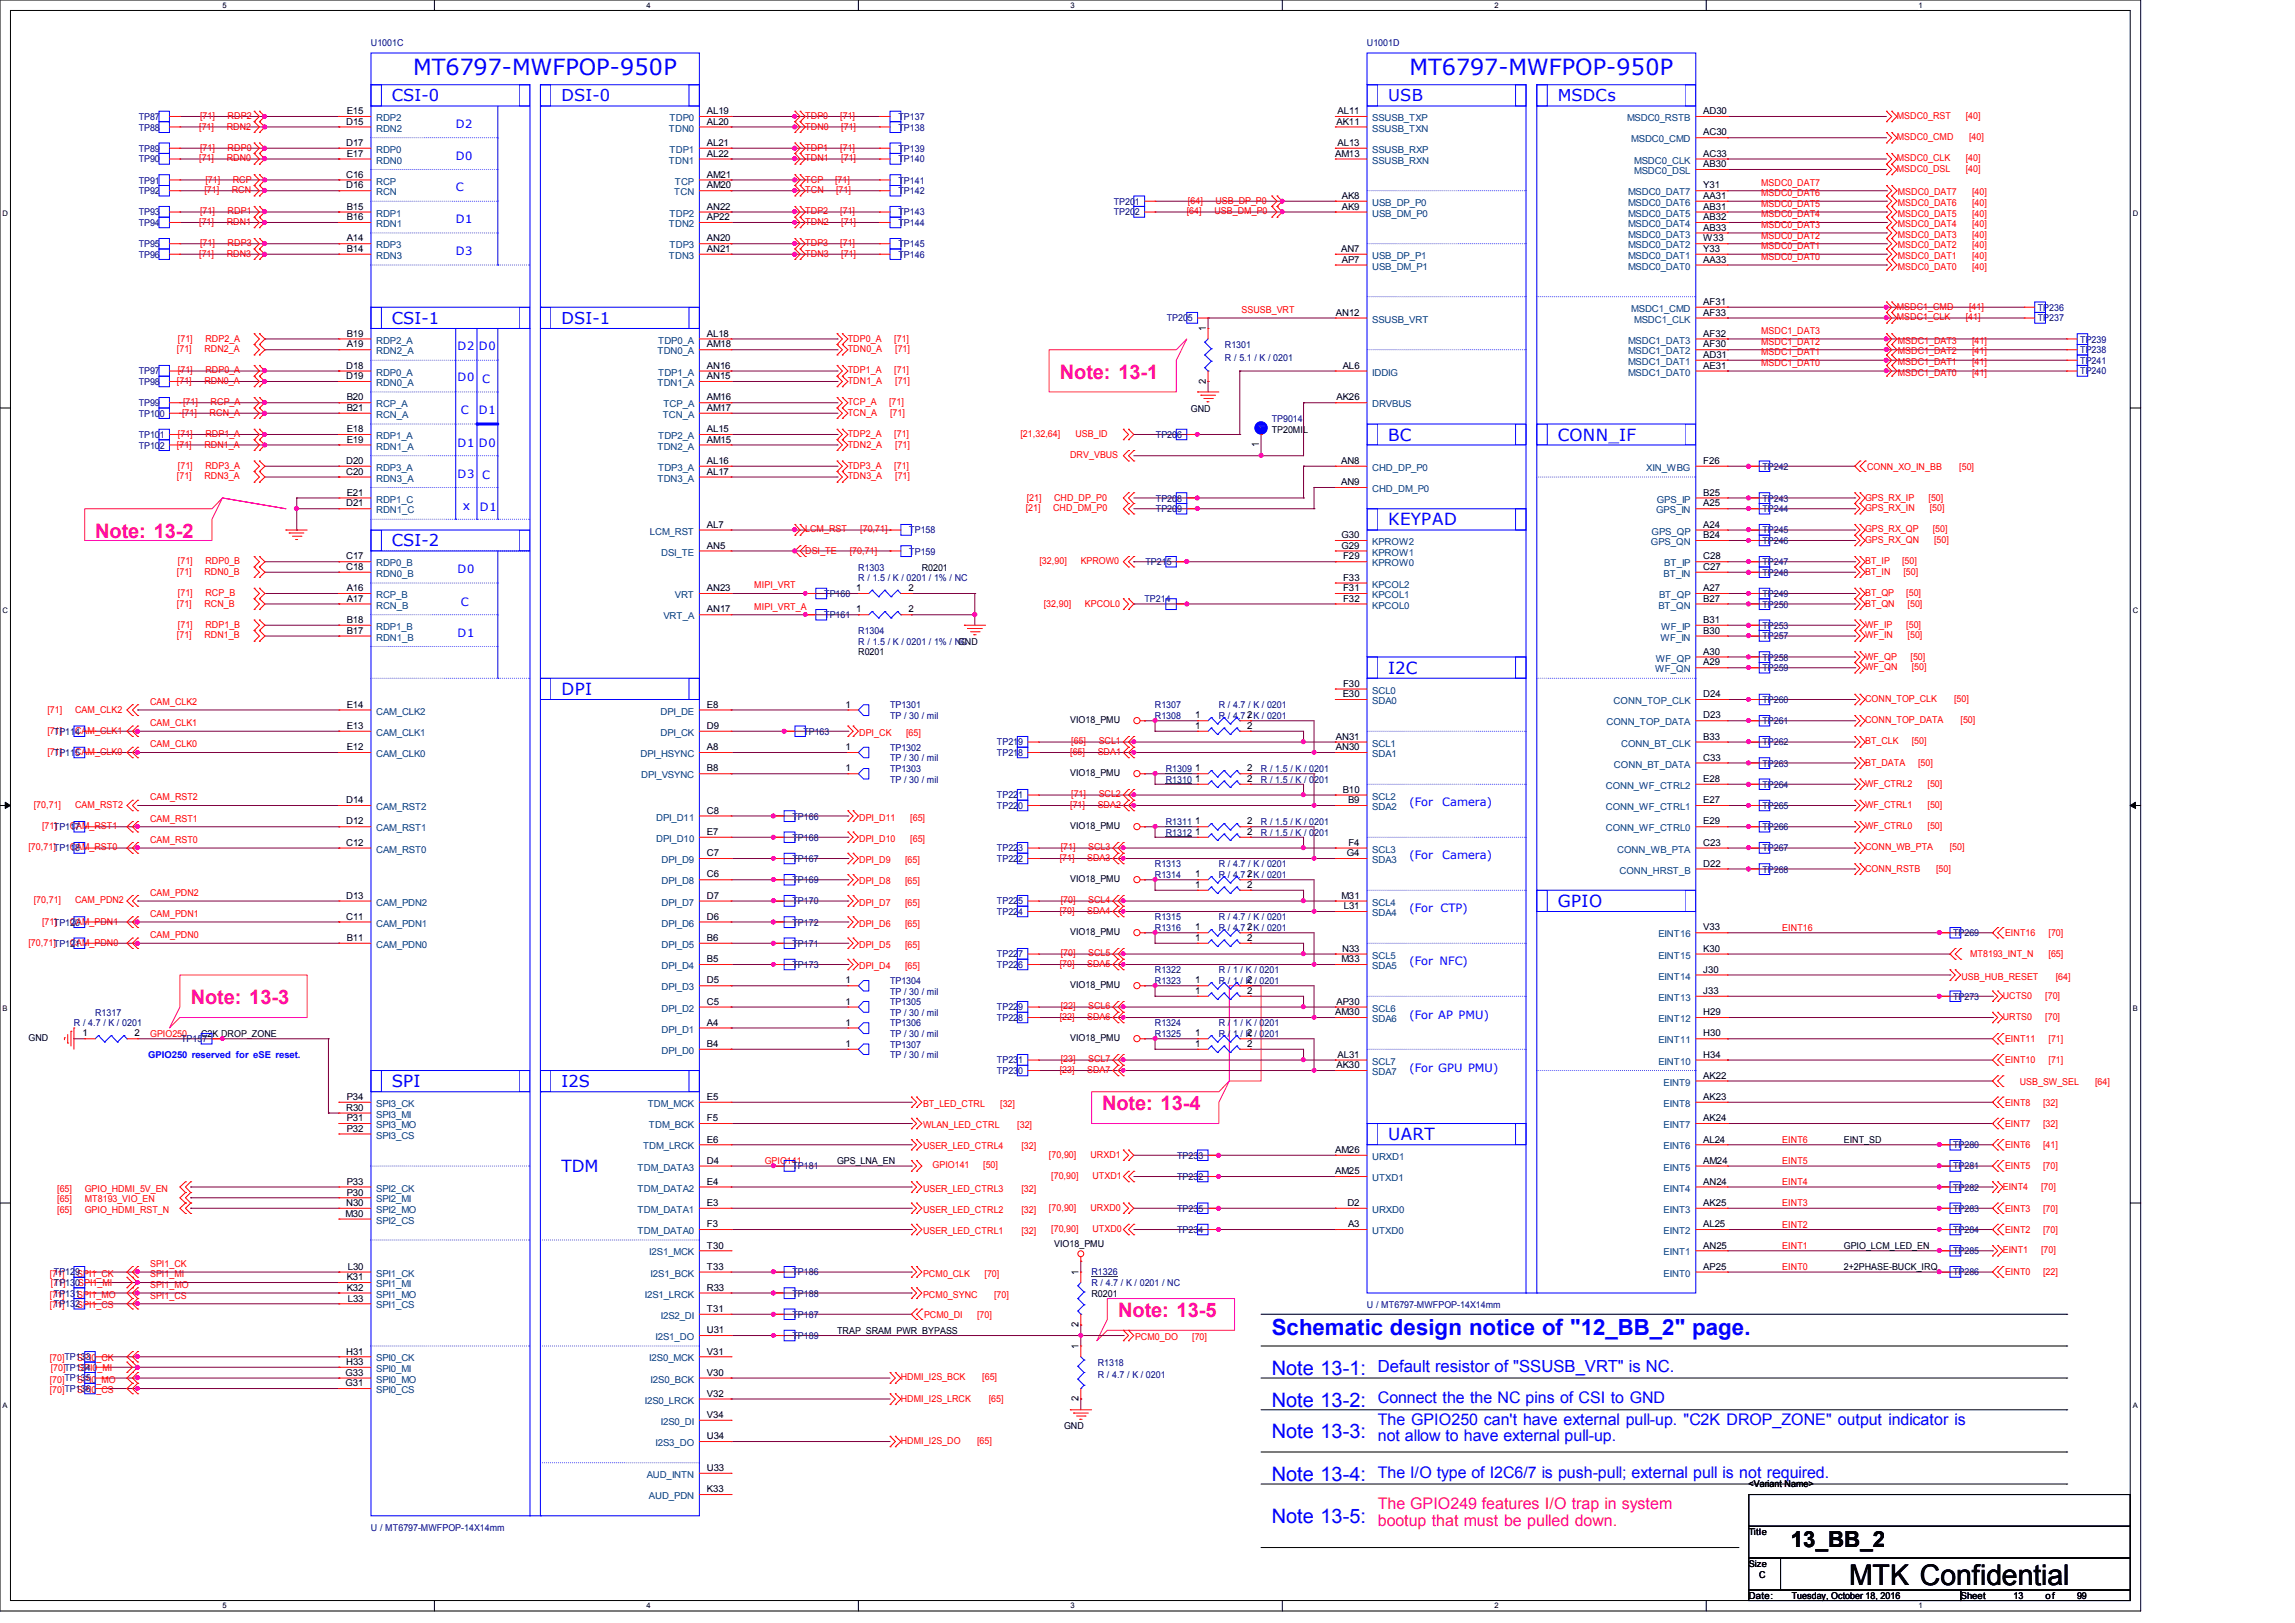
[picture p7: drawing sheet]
<svg xmlns="http://www.w3.org/2000/svg" width="297mm" height="210mm" viewBox="0 0 297 210" stroke-linecap="round" stroke-linejoin="round" font-family="sans-serif">
<defs><g id="words">
<text font-size="3.7" x="239.3" y="205.1">MTK Confidential</text>
<g font-size="2.9" fill="#00f">
<text x="53.5" y="9.7">MT6797-MWFPOP-950P</text>
<text x="182.4" y="9.7">MT6797-MWFPOP-950P</text>
<text x="164.6" y="172.7">Schematic design notice of &quot;12_BB_2&quot; page.</text>
</g>
<text font-size="2.9" x="231.8" y="200.2">13_BB_2</text>
<g font-size="2.6" fill="#ff0080">
<text x="137.2" y="49">Note: 13-1</text>
<text x="12.3" y="69.6">Note: 13-2</text>
<text x="24.7" y="130">Note: 13-3</text>
<text x="142.6" y="143.7">Note: 13-4</text>
<text x="144.7" y="170.4">Note: 13-5</text>
</g>
<g font-size="2.6" fill="#00f">
<text x="164.6" y="177.9">Note 13-1:</text>
<text x="164.6" y="182">Note 13-2:</text>
<text x="164.6" y="186.1">Note 13-3:</text>
<text x="164.6" y="191.6">Note 13-4:</text>
<text x="164.6" y="197.1">Note 13-5:</text>
</g>
<g font-size="2.2" fill="#00f">
<text x="179.7" y="57">BC</text>
<text x="201.6" y="57">CONN_IF</text>
<text x="179.7" y="68">KEYPAD</text>
<text x="72.7" y="89.9">DPI</text>
<text x="179.7" y="87.2">I2C</text>
<text x="201.6" y="117.3">GPIO</text>
<text x="50.7" y="140.7">SPI</text>
<text x="179.7" y="147.5">UART</text>
<text x="72.7" y="151.6">TDM</text>
<text x="178.3" y="177.5">Default resistor of &quot;SSUSB_VRT&quot; is NC.</text>
</g>
<g font-size="2.1" fill="#00f">
<text x="50.7" y="13.1">CSI-0</text>
<text x="72.7" y="13.1">DSI-0</text>
<text x="179.7" y="13.1">USB</text>
<text x="201.6" y="13.1">MSDCs</text>
<text x="50.7" y="41.9">CSI-1</text>
<text x="72.7" y="41.9">DSI-1</text>
<text x="50.7" y="70.7">CSI-2</text>
<text x="72.7" y="140.6">I2S</text>
<text x="178.3" y="184.3">The GPIO250 can't have external pull-up. &quot;C2K DROP_ZONE&quot; output indicator is</text>
<text x="178.3" y="181.6">Connect the the NC pins of CSI to GND</text>
<text x="178.3" y="186.5">not allow to have external pull-up.</text>
<text x="178.3" y="191.2">The I/O type of I2C6/7 is push-pull; external pull is not required.</text>
</g>
<g font-size="2.1" fill="#ff0080">
<text x="178.3" y="195.3">The GPIO249 features I/O trap in system</text>
<text x="178.3" y="197.4">bootup that must be pulled down.</text>
</g>
<text font-size="1.6" fill="#00f" x="59.9" y="66">x</text>
<g font-size="1.5" fill="#00f">
<text x="59" y="16.6">D2</text>
<text x="59" y="20.7">D0</text>
<text x="59" y="24.8">C</text>
<text x="59" y="28.9">D1</text>
<text x="59" y="33">D3</text>
<text x="59.2" y="45.3">D2</text>
<text x="62" y="45.3">D0</text>
<text x="59.2" y="49.3">D0</text>
<text x="59.6" y="53.6">C</text>
<text x="62" y="53.6">D1</text>
<text x="62.4" y="49.6">C</text>
<text x="59.2" y="57.8">D1</text>
<text x="62" y="57.8">D0</text>
<text x="59.2" y="61.8">D3</text>
<text x="62.4" y="61.9">C</text>
<text x="62.1" y="66.1">D1</text>
<text x="59.2" y="74.2">D0</text>
<text x="59.2" y="82.4">D1</text>
<text x="59.6" y="78.4">C</text>
<text x="182.4" y="104.4">(For</text>
<text x="186.6" y="104.4">Camera)</text>
<text x="182.4" y="111.2">(For</text>
<text x="186.6" y="111.2">Camera)</text>
<text x="182.4" y="118.1">(For CTP)</text>
<text x="182.4" y="124.9">(For NFC)</text>
<text x="182.4" y="131.8">(For AP PMU)</text>
<text x="182.4" y="138.6">(For GPU PMU)</text>
</g>
<g font-size="1.2" fill="#000080">
<text x="48" y="5.9">U1001C</text>
<text x="176.9" y="5.9">U1001D</text>
<text x="17.9" y="15.5">TP87</text>
<text x="17.9" y="16.9">TP88</text>
<text x="116.3" y="15.5">TP137</text>
<text x="116.3" y="16.9">TP138</text>
<text x="17.9" y="19.6">TP89</text>
<text x="17.9" y="21">TP90</text>
<text x="17.9" y="23.7">TP91</text>
<text x="116.3" y="21">TP140</text>
<text x="116.3" y="19.6">TP139</text>
<text x="116.3" y="23.7">TP141</text>
<text x="17.9" y="25.1">TP92</text>
<text x="17.9" y="27.9">TP93</text>
<text x="17.9" y="29.3">TP94</text>
<text x="116.3" y="25.1">TP142</text>
<text x="116.3" y="27.9">TP143</text>
<text x="116.3" y="29.3">TP144</text>
<text x="144.1" y="26.5">TP201</text>
<text x="144.1" y="27.9">TP202</text>
<text x="17.9" y="32">TP95</text>
<text x="17.9" y="33.4">TP96</text>
<text x="116.3" y="32">TP145</text>
<text x="116.3" y="33.4">TP146</text>
<text x="151" y="41.6">TP205</text>
<text x="263.7" y="40.2">TP236</text>
<text x="263.7" y="41.6">TP237</text>
<text x="158.5" y="45">R1301</text>
<text x="158.5" y="46.7">R / 5.1 / K / 0201</text>
<text x="269.2" y="47.1">TP241</text>
<text x="269.2" y="45.7">TP238</text>
<text x="269.2" y="44.3">TP239</text>
<text x="17.9" y="49.8">TP98</text>
<text x="17.9" y="52.6">TP99</text>
<text x="17.9" y="53.9">TP100</text>
<text x="17.9" y="48.4">TP97</text>
<text x="269.2" y="48.4">TP240</text>
<text x="17.9" y="56.7">TP101</text>
<text x="17.9" y="58">TP102</text>
<text x="149.6" y="56.7">TP206</text>
<text x="164.6" y="54.6">TP9014</text>
<text x="149.6" y="64.9">TP208</text>
<text x="228.1" y="60.8">TP242</text>
<text x="228.1" y="64.9">TP243</text>
<text x="117.7" y="69">TP158</text>
<text x="117.7" y="71.8">TP159</text>
<text x="149.6" y="66.3">TP209</text>
<text x="228.1" y="69">TP245</text>
<text x="228.1" y="66.3">TP244</text>
<text x="228.1" y="70.4">TP246</text>
<text x="106.7" y="77.3">TP160</text>
<text x="111.1" y="73.8">R1303</text>
<text x="111.1" y="75.2">R / 1.5 / K / 0201 / 1% / NC</text>
<text x="148.1" y="77.9">TP214</text>
<text x="148.2" y="73.2">TP215</text>
<text x="228.1" y="73.2">TP247</text>
<text x="228.1" y="74.5">TP248</text>
<text x="228.1" y="77.3">TP249</text>
<text x="106.7" y="80">TP161</text>
<text x="111.1" y="82">R1304</text>
<text x="111.1" y="83.4">R / 1.5 / K / 0201 / 1% / NC</text>
<text x="228.1" y="78.6">TP250</text>
<text x="228.1" y="81.4">TP253</text>
<text x="228.1" y="82.7">TP257</text>
<text x="228.1" y="85.5">TP258</text>
<text x="228.1" y="86.9">TP259</text>
<text x="7" y="95.1">TP114</text>
<text x="104" y="95.1">TP163</text>
<text x="115.2" y="91.7">TP1301</text>
<text x="115.2" y="93">TP / 30 / mil</text>
<text x="149.5" y="93">R1308</text>
<text x="149.5" y="91.7">R1307</text>
<text x="157.7" y="93">R / 4.7 / K / 0201</text>
<text x="157.7" y="91.7">R / 4.7 / K / 0201</text>
<text x="228.1" y="91">TP260</text>
<text x="228.1" y="93.7">TP261</text>
<text x="7" y="97.8">TP115</text>
<text x="115.2" y="97.2">TP1302</text>
<text x="115.2" y="98.5">TP / 30 / mil</text>
<text x="115.2" y="99.9">TP1303</text>
<text x="115.2" y="101.3">TP / 30 / mil</text>
<text x="129" y="97.8">TP218</text>
<text x="129" y="96.4">TP219</text>
<text x="150.9" y="99.9">R1309</text>
<text x="150.9" y="101.3">R1310</text>
<text x="163.2" y="99.9">R / 1.5 / K / 0201</text>
<text x="163.2" y="101.3">R / 1.5 / K / 0201</text>
<text x="228.1" y="99.2">TP263</text>
<text x="228.1" y="101.9">TP264</text>
<text x="228.1" y="96.4">TP262</text>
<text x="102.6" y="106">TP166</text>
<text x="129" y="104.7">TP220</text>
<text x="129" y="103.3">TP221</text>
<text x="150.9" y="106.7">R1311</text>
<text x="163.2" y="106.7">R / 1.5 / K / 0201</text>
<text x="228.1" y="104.7">TP265</text>
<text x="228.1" y="107.4">TP266</text>
<text x="102.6" y="111.5">TP167</text>
<text x="102.6" y="108.8">TP168</text>
<text x="129" y="111.5">TP222</text>
<text x="129" y="110.2">TP223</text>
<text x="149.5" y="113.6">R1314</text>
<text x="149.5" y="112.2">R1313</text>
<text x="150.9" y="108.1">R1312</text>
<text x="157.7" y="113.6">R / 4.7 / K / 0201</text>
<text x="157.7" y="112.2">R / 4.7 / K / 0201</text>
<text x="163.2" y="108.1">R / 1.5 / K / 0201</text>
<text x="228.1" y="110.2">TP267</text>
<text x="228.1" y="112.9">TP268</text>
<text x="102.6" y="117">TP170</text>
<text x="102.6" y="114.3">TP169</text>
<text x="102.6" y="119.8">TP172</text>
<text x="129" y="118.4">TP224</text>
<text x="129" y="117">TP225</text>
<text x="149.5" y="119.1">R1315</text>
<text x="157.7" y="119.1">R / 4.7 / K / 0201</text>
<text x="102.6" y="122.5">TP171</text>
<text x="102.6" y="125.3">TP173</text>
<text x="129" y="123.9">TP227</text>
<text x="129" y="125.3">TP226</text>
<text x="149.5" y="125.9">R1322</text>
<text x="149.5" y="120.4">R1316</text>
<text x="157.7" y="125.9">R / 1 / K / 0201</text>
<text x="157.7" y="120.4">R / 4.7 / K / 0201</text>
<text x="252.7" y="121.2">TP269</text>
<text x="12.3" y="131.4">R1317</text>
<text x="115.2" y="127.3">TP1304</text>
<text x="115.2" y="128.7">TP / 30 / mil</text>
<text x="115.2" y="130">TP1305</text>
<text x="115.2" y="131.4">TP / 30 / mil</text>
<text x="129" y="130.7">TP229</text>
<text x="149.5" y="127.3">R1323</text>
<text x="157.7" y="127.3">R / 1 / K / 0201</text>
<text x="252.7" y="129.4">TP273</text>
<text x="9.6" y="132.8">R / 4.7 / K / 0201</text>
<text x="23.5" y="134.9">TP157</text>
<text x="115.2" y="132.8">TP1306</text>
<text x="115.2" y="134.2">TP / 30 / mil</text>
<text x="115.2" y="135.6">TP1307</text>
<text x="115.2" y="136.9">TP / 30 / mil</text>
<text x="129" y="132.1">TP228</text>
<text x="129" y="137.6">TP231</text>
<text x="149.5" y="134.2">R1325</text>
<text x="149.5" y="132.8">R1324</text>
<text x="157.7" y="134.2">R / 1 / K / 0201</text>
<text x="157.7" y="132.8">R / 1 / K / 0201</text>
<text x="129" y="139">TP230</text>
<text x="152.3" y="149.9">TP233</text>
<text x="252.7" y="148.6">TP280</text>
<text x="102.6" y="151.3">TP181</text>
<text x="152.3" y="152.7">TP232</text>
<text x="252.7" y="151.3">TP281</text>
<text x="252.7" y="154.1">TP282</text>
<text x="152.3" y="156.8">TP235</text>
<text x="152.3" y="159.6">TP234</text>
<text x="252.7" y="159.6">TP284</text>
<text x="252.7" y="156.8">TP283</text>
<text x="7" y="166.4">TP130SPI1_MI</text>
<text x="7" y="165">TP129SPI1_CK</text>
<text x="7" y="167.8">TP131SPI1_MO</text>
<text x="102.6" y="165">TP186</text>
<text x="102.6" y="167.8">TP188</text>
<text x="141.3" y="165">R1326</text>
<text x="141.3" y="166.4">R / 4.7 / K / 0201 / NC</text>
<text x="252.7" y="162.3">TP285</text>
<text x="252.7" y="165">TP286</text>
<text x="7" y="169.2">TP132SPI1_CS</text>
<text x="102.6" y="170.5">TP187</text>
<text x="102.6" y="173.3">TP189</text>
<text x="176.9" y="169.3">U / MT6797-MWFPOP-14X14mm</text>
<text x="142.1" y="176.7">R1318</text>
<text x="142.1" y="178.4">R / 4.7 / K / 0201</text>
<text x="48" y="198.1">U / MT6797-MWFPOP-14X14mm</text>
</g>
<g font-size="1.2" fill="#f00">
<text x="25.8" y="16.8">[71]</text>
<text x="25.9" y="15.4">[71]</text>
<text x="29.3" y="16.8">RDN2</text>
<text x="29.5" y="15.4">RDP2</text>
<text x="104.2" y="15.4">TDP0</text>
<text x="104.2" y="16.8">TDN0</text>
<text x="108.7" y="15.4">[71]</text>
<text x="108.9" y="16.8">[71]</text>
<text x="245.5" y="15.4">MSDC0_RST</text>
<text x="254.4" y="15.4">[40]</text>
<text x="25.8" y="20.9">[71]</text>
<text x="25.9" y="19.5">[71]</text>
<text x="26.6" y="23.6">[71]</text>
<text x="29.3" y="20.9">RDN0</text>
<text x="29.5" y="19.5">RDP0</text>
<text x="30.1" y="23.6">RCP</text>
<text x="104.2" y="23.6">TCP</text>
<text x="104.2" y="19.5">TDP1</text>
<text x="104.2" y="20.9">TDN1</text>
<text x="108.1" y="23.6">[71]</text>
<text x="108.7" y="19.5">[71]</text>
<text x="108.9" y="20.9">[71]</text>
<text x="245.5" y="18.1">MSDC0_CMD</text>
<text x="245.5" y="20.9">MSDC0_CLK</text>
<text x="245.5" y="22.3">MSDC0_DSL</text>
<text x="254.4" y="20.9">[40]</text>
<text x="254.4" y="22.3">[40]</text>
<text x="254.8" y="18.1">[40]</text>
<text x="25.8" y="29.1">[71]</text>
<text x="25.9" y="27.7">[71]</text>
<text x="26.5" y="25">[71]</text>
<text x="29.3" y="29.1">RDN1</text>
<text x="29.5" y="27.7">RDP1</text>
<text x="30" y="25">RCN</text>
<text x="104.2" y="25">TCN</text>
<text x="104.2" y="27.7">TDP2</text>
<text x="104.2" y="29.1">TDN2</text>
<text x="108.2" y="25">[71]</text>
<text x="108.7" y="27.7">[71]</text>
<text x="108.9" y="29.1">[71]</text>
<text x="153.6" y="27.7">[64]</text>
<text x="153.7" y="26.4">[64]</text>
<text x="157.2" y="27.7">USB_DM_P0</text>
<text x="157.3" y="26.4">USB_DP_P0</text>
<text x="227.9" y="24">MSDC0_DAT7</text>
<text x="227.9" y="25.4">MSDC0_DAT6</text>
<text x="227.9" y="26.8">MSDC0_DAT5</text>
<text x="227.9" y="28.1">MSDC0_DAT4</text>
<text x="227.9" y="29.5">MSDC0_DAT3</text>
<text x="245.6" y="25.3">MSDC0_DAT7</text>
<text x="245.6" y="26.6">MSDC0_DAT6</text>
<text x="245.6" y="28">MSDC0_DAT5</text>
<text x="245.6" y="29.4">MSDC0_DAT4</text>
<text x="255.2" y="25.3">[40]</text>
<text x="255.2" y="26.6">[40]</text>
<text x="255.2" y="28">[40]</text>
<text x="255.2" y="29.4">[40]</text>
<text x="25.8" y="33.2">[71]</text>
<text x="25.9" y="31.8">[71]</text>
<text x="29.3" y="33.2">RDN3</text>
<text x="29.5" y="31.8">RDP3</text>
<text x="104.2" y="31.8">TDP3</text>
<text x="104.2" y="33.2">TDN3</text>
<text x="108.7" y="31.8">[71]</text>
<text x="108.9" y="33.2">[71]</text>
<text x="227.9" y="30.9">MSDC0_DAT2</text>
<text x="227.9" y="32.2">MSDC0_DAT1</text>
<text x="227.9" y="33.6">MSDC0_DAT0</text>
<text x="245.6" y="30.7">MSDC0_DAT3</text>
<text x="245.6" y="32.1">MSDC0_DAT2</text>
<text x="245.6" y="33.5">MSDC0_DAT1</text>
<text x="245.6" y="34.9">MSDC0_DAT0</text>
<text x="255.2" y="30.7">[40]</text>
<text x="255.2" y="32.1">[40]</text>
<text x="255.2" y="33.5">[40]</text>
<text x="255.2" y="34.9">[40]</text>
<text x="160.7" y="40.5">SSUSB_VRT</text>
<text x="245.5" y="40.1">MSDC1_CMD</text>
<text x="245.5" y="41.4">MSDC1_CLK</text>
<text x="254.4" y="41.4">[41]</text>
<text x="254.8" y="40.1">[41]</text>
<text x="22.9" y="45.6">[71]</text>
<text x="23" y="44.2">[71]</text>
<text x="26.5" y="45.6">RDN2_A</text>
<text x="26.6" y="44.2">RDP2_A</text>
<text x="109.7" y="45.6">TDN0_A</text>
<text x="109.7" y="44.2">TDP0_A</text>
<text x="115.7" y="44.2">[71]</text>
<text x="115.9" y="45.6">[71]</text>
<text x="227.9" y="43.2">MSDC1_DAT3</text>
<text x="227.9" y="44.6">MSDC1_DAT2</text>
<text x="227.9" y="45.9">MSDC1_DAT1</text>
<text x="227.9" y="47.3">MSDC1_DAT0</text>
<text x="245.6" y="44.5">MSDC1_DAT3</text>
<text x="245.6" y="45.8">MSDC1_DAT2</text>
<text x="245.6" y="47.2">MSDC1_DAT1</text>
<text x="255.2" y="44.5">[41]</text>
<text x="255.2" y="45.8">[41]</text>
<text x="255.2" y="47.2">[41]</text>
<text x="22.9" y="49.7">[71]</text>
<text x="23" y="48.3">[71]</text>
<text x="23.6" y="53.8">[71]</text>
<text x="23.7" y="52.4">[71]</text>
<text x="26.5" y="49.7">RDN0_A</text>
<text x="26.6" y="48.3">RDP0_A</text>
<text x="27.1" y="53.8">RCN_A</text>
<text x="27.3" y="52.4">RCP_A</text>
<text x="109.7" y="49.7">TDN1_A</text>
<text x="109.7" y="48.3">TDP1_A</text>
<text x="109.7" y="53.8">TCN_A</text>
<text x="109.7" y="52.4">TCP_A</text>
<text x="115.1" y="52.4">[71]</text>
<text x="115.2" y="53.8">[71]</text>
<text x="115.7" y="48.3">[71]</text>
<text x="115.9" y="49.7">[71]</text>
<text x="245.6" y="48.6">MSDC1_DAT0</text>
<text x="255.2" y="48.6">[41]</text>
<text x="22.9" y="57.9">[71]</text>
<text x="23" y="56.6">[71]</text>
<text x="26.5" y="57.9">RDN1_A</text>
<text x="26.6" y="56.6">RDP1_A</text>
<text x="109.7" y="57.9">TDN2_A</text>
<text x="109.7" y="56.6">TDP2_A</text>
<text x="115.7" y="56.6">[71]</text>
<text x="115.9" y="57.9">[71]</text>
<text x="132.1" y="56.6">[21,32,64]</text>
<text x="138.5" y="59.3">DRV_VBUS</text>
<text x="139.2" y="56.6">USB_ID</text>
<text x="22.9" y="62">[71]</text>
<text x="23" y="60.7">[71]</text>
<text x="26.5" y="62">RDN3_A</text>
<text x="26.6" y="60.7">RDP3_A</text>
<text x="109.7" y="62">TDN3_A</text>
<text x="109.7" y="60.7">TDP3_A</text>
<text x="115.7" y="60.7">[71]</text>
<text x="115.9" y="62">[71]</text>
<text x="132.9" y="64.8">[21]</text>
<text x="136.4" y="64.8">CHD_DP_P0</text>
<text x="241.4" y="64.8">GPS_RX_IP</text>
<text x="241.6" y="60.8">CONN_XO_IN_BB</text>
<text x="249.6" y="64.8">[50]</text>
<text x="253.6" y="60.8">[50]</text>
<text x="104.2" y="68.9">LCM_RST</text>
<text x="104.2" y="71.6">DSI_TE</text>
<text x="110" y="71.6">[70,71]</text>
<text x="111.3" y="68.9">[70,71]</text>
<text x="132.7" y="66.1">[21]</text>
<text x="136.3" y="66.1">CHD_DM_P0</text>
<text x="241.4" y="66.1">GPS_RX_IN</text>
<text x="241.4" y="68.9">GPS_RX_QP</text>
<text x="241.4" y="70.3">GPS_RX_QN</text>
<text x="249.7" y="66.1">[50]</text>
<text x="250.1" y="68.9">[50]</text>
<text x="250.3" y="70.3">[50]</text>
<text x="22.9" y="74.4">[71]</text>
<text x="23" y="73">[71]</text>
<text x="23" y="77.1">[71]</text>
<text x="26.5" y="74.4">RDN0_B</text>
<text x="26.6" y="73">RDP0_B</text>
<text x="26.6" y="77.1">RCP_B</text>
<text x="97.6" y="76.1">MIPI_VRT</text>
<text x="134.5" y="73">[32,90]</text>
<text x="139.9" y="73">KPROW0</text>
<text x="241.4" y="77.1">BT_QP</text>
<text x="241.4" y="73">BT_IP</text>
<text x="241.4" y="74.4">BT_IN</text>
<text x="246.1" y="73">[50]</text>
<text x="246.3" y="74.4">[50]</text>
<text x="246.7" y="77.1">[50]</text>
<text x="22.9" y="78.5">[71]</text>
<text x="22.9" y="82.6">[71]</text>
<text x="23" y="81.2">[71]</text>
<text x="26.5" y="78.5">RCN_B</text>
<text x="26.5" y="82.6">RDN1_B</text>
<text x="26.6" y="81.2">RDP1_B</text>
<text x="97.6" y="78.9">MIPI_VRT_A</text>
<text x="135.1" y="78.5">[32,90]</text>
<text x="140.4" y="78.5">KPCOL0</text>
<text x="241.4" y="81.2">WF_IP</text>
<text x="241.4" y="82.6">WF_IN</text>
<text x="241.4" y="78.5">BT_QN</text>
<text x="246.7" y="81.2">[50]</text>
<text x="246.9" y="82.6">[50]</text>
<text x="246.9" y="78.5">[50]</text>
<text x="241.4" y="86.7">WF_QN</text>
<text x="241.4" y="85.3">WF_QP</text>
<text x="247.2" y="85.3">[50]</text>
<text x="247.4" y="86.7">[50]</text>
<text x="6.1" y="95">[71]</text>
<text x="6.1" y="92.2">[71]</text>
<text x="9.7" y="95">CAM_CLK1</text>
<text x="9.7" y="92.2">CAM_CLK2</text>
<text x="19.4" y="93.9">CAM_CLK1</text>
<text x="19.4" y="91.2">CAM_CLK2</text>
<text x="111.2" y="95.2">DPI_CK</text>
<text x="117.3" y="95.2">[65]</text>
<text x="241.4" y="93.6">CONN_TOP_DATA</text>
<text x="241.4" y="90.8">CONN_TOP_CLK</text>
<text x="252.9" y="90.8">[50]</text>
<text x="253.7" y="93.6">[50]</text>
<text x="6.1" y="97.7">[71]</text>
<text x="9.7" y="97.7">CAM_CLK0</text>
<text x="19.4" y="96.7">CAM_CLK0</text>
<text x="138.5" y="97.7">[65]</text>
<text x="138.6" y="96.3">[65]</text>
<text x="142.1" y="97.7">SDA1</text>
<text x="142.2" y="96.3">SCL1</text>
<text x="241.4" y="101.8">WF_CTRL2</text>
<text x="241.4" y="96.3">BT_CLK</text>
<text x="241.4" y="99.1">BT_DATA</text>
<text x="247.4" y="96.3">[50]</text>
<text x="248.2" y="99.1">[50]</text>
<text x="249.4" y="101.8">[50]</text>
<text x="4.4" y="104.6">[70,71]</text>
<text x="5.5" y="107.3">[71]TP117</text>
<text x="9" y="107.3">CAM_RST1</text>
<text x="9.7" y="104.6">CAM_RST2</text>
<text x="19.4" y="106.3">CAM_RST1</text>
<text x="19.4" y="103.5">CAM_RST2</text>
<text x="111.2" y="106.2">DPI_D11</text>
<text x="117.8" y="106.2">[65]</text>
<text x="138.5" y="104.6">[71]</text>
<text x="138.6" y="103.2">[71]</text>
<text x="142.1" y="104.6">SDA2</text>
<text x="142.2" y="103.2">SCL2</text>
<text x="241.4" y="107.3">WF_CTRL0</text>
<text x="241.4" y="104.6">WF_CTRL1</text>
<text x="249.4" y="107.3">[50]</text>
<text x="249.4" y="104.6">[50]</text>
<text x="3.7" y="110">[70,71]TP118</text>
<text x="9" y="110">CAM_RST0</text>
<text x="19.4" y="109.1">CAM_RST0</text>
<text x="111.2" y="111.7">DPI_D9</text>
<text x="111.2" y="108.9">DPI_D10</text>
<text x="117.1" y="111.7">[65]</text>
<text x="117.8" y="108.9">[65]</text>
<text x="137.1" y="111.4">[71]</text>
<text x="137.3" y="110">[71]</text>
<text x="140.7" y="111.4">SDA3</text>
<text x="140.8" y="110">SCL3</text>
<text x="241.4" y="112.8">CONN_RSTB</text>
<text x="241.4" y="110">CONN_WB_PTA</text>
<text x="250.5" y="112.8">[50]</text>
<text x="252.3" y="110">[50]</text>
<text x="4.4" y="116.9">[70,71]</text>
<text x="5.5" y="119.6">[71]TP120</text>
<text x="9" y="119.6">CAM_PDN1</text>
<text x="9.7" y="116.9">CAM_PDN2</text>
<text x="19.4" y="118.6">CAM_PDN1</text>
<text x="19.4" y="115.9">CAM_PDN2</text>
<text x="111.2" y="119.9">DPI_D6</text>
<text x="111.2" y="117.2">DPI_D7</text>
<text x="111.2" y="114.4">DPI_D8</text>
<text x="117.1" y="119.9">[65]</text>
<text x="117.1" y="117.2">[65]</text>
<text x="117.1" y="114.4">[65]</text>
<text x="137.1" y="118.3">[70]</text>
<text x="137.3" y="116.9">[70]</text>
<text x="140.7" y="118.3">SDA4</text>
<text x="140.8" y="116.9">SCL4</text>
<text x="3.7" y="122.4">[70,71]TP121</text>
<text x="9" y="122.4">CAM_PDN0</text>
<text x="19.4" y="121.4">CAM_PDN0</text>
<text x="111.2" y="125.4">DPI_D4</text>
<text x="111.2" y="122.6">DPI_D5</text>
<text x="117.1" y="125.4">[65]</text>
<text x="117.1" y="122.6">[65]</text>
<text x="137.1" y="125.1">[70]</text>
<text x="137.3" y="123.7">[70]</text>
<text x="140.7" y="125.1">SDA5</text>
<text x="140.8" y="123.7">SCL5</text>
<text x="230.7" y="120.4">EINT16</text>
<text x="254.9" y="123.9">MT8193_INT_N</text>
<text x="259.5" y="121.2">EINT16</text>
<text x="265.1" y="121.2">[70]</text>
<text x="265.1" y="123.9">[65]</text>
<text x="137.1" y="132">[22]</text>
<text x="137.3" y="130.6">[22]</text>
<text x="140.7" y="132">SDA6</text>
<text x="140.8" y="130.6">SCL6</text>
<text x="253.8" y="126.7">USB_HUB_RESET</text>
<text x="259.2" y="129.2">UCTS0</text>
<text x="259.2" y="132">URTS0</text>
<text x="264.7" y="129.2">[70]</text>
<text x="264.7" y="132">[70]</text>
<text x="266" y="126.7">[64]</text>
<text x="19.4" y="134.2">GPIO250</text>
<text x="137.3" y="137.5">[23]</text>
<text x="140.8" y="137.5">SCL7</text>
<text x="259.5" y="137.6">EINT10</text>
<text x="259.5" y="134.9">EINT11</text>
<text x="265.1" y="137.6">[71]</text>
<text x="265.1" y="134.9">[71]</text>
<text x="119.5" y="143.2">BT_LED_CTRL</text>
<text x="129.4" y="143.2">[32]</text>
<text x="137.1" y="138.9">[23]</text>
<text x="140.7" y="138.9">SDA7</text>
<text x="259.5" y="143.1">EINT8</text>
<text x="261.4" y="140.3">USB_SW_SEL</text>
<text x="264.4" y="143.1">[32]</text>
<text x="271.1" y="140.3">[64]</text>
<text x="119.5" y="148.7">USER_LED_CTRL4</text>
<text x="119.5" y="146">WLAN_LED_CTRL</text>
<text x="131.6" y="146">[32]</text>
<text x="132.2" y="148.7">[32]</text>
<text x="135.8" y="149.8">[70,90]</text>
<text x="141.1" y="149.8">URXD1</text>
<text x="230.7" y="147.9">EINT6</text>
<text x="259.5" y="148.6">EINT6</text>
<text x="259.5" y="145.8">EINT7</text>
<text x="264.4" y="148.6">[41]</text>
<text x="264.4" y="145.8">[32]</text>
<text x="7.4" y="154.2">[65]</text>
<text x="7.4" y="155.6">[65]</text>
<text x="11" y="154.2">GPIO_HDMI_5V_EN</text>
<text x="11" y="155.6">MT8193_VIO_EN</text>
<text x="99" y="150.6">GPIO141</text>
<text x="119.5" y="154.2">USER_LED_CTRL3</text>
<text x="120.7" y="151.2">GPIO141</text>
<text x="127.2" y="151.2">[50]</text>
<text x="132.2" y="154.2">[32]</text>
<text x="136" y="152.6">[70,90]</text>
<text x="141.4" y="152.6">UTXD1</text>
<text x="230.7" y="153.3">EINT4</text>
<text x="230.7" y="150.6">EINT5</text>
<text x="259.2" y="153.9">EINT4</text>
<text x="259.5" y="151.3">EINT5</text>
<text x="264.1" y="153.9">[70]</text>
<text x="264.4" y="151.3">[70]</text>
<text x="7.4" y="156.9">[65]</text>
<text x="11" y="156.9">GPIO_HDMI_RST_N</text>
<text x="119.5" y="159.7">USER_LED_CTRL1</text>
<text x="119.5" y="156.9">USER_LED_CTRL2</text>
<text x="132.2" y="159.7">[32]</text>
<text x="132.2" y="156.9">[32]</text>
<text x="135.8" y="156.7">[70,90]</text>
<text x="136" y="159.4">[70,90]</text>
<text x="141.1" y="156.7">URXD0</text>
<text x="141.4" y="159.4">UTXD0</text>
<text x="230.7" y="156.1">EINT3</text>
<text x="230.7" y="158.8">EINT2</text>
<text x="230.7" y="161.6">EINT1</text>
<text x="259.5" y="159.6">EINT2</text>
<text x="259.5" y="156.8">EINT3</text>
<text x="264.4" y="159.6">[70]</text>
<text x="264.4" y="156.8">[70]</text>
<text x="6.4" y="165.2">[71]</text>
<text x="6.4" y="167.9">[71]</text>
<text x="6.6" y="166.4">[71]</text>
<text x="19.4" y="166.6">SPI1_MO</text>
<text x="19.4" y="165.3">SPI1_MI</text>
<text x="19.4" y="163.9">SPI1_CK</text>
<text x="119.5" y="167.9">PCM0_SYNC</text>
<text x="119.5" y="165.2">PCM0_CLK</text>
<text x="127.4" y="165.2">[70]</text>
<text x="128.6" y="167.9">[70]</text>
<text x="230.7" y="164.3">EINT0</text>
<text x="259.2" y="162.1">EINT1</text>
<text x="259.5" y="165">EINT0</text>
<text x="264.1" y="162.1">[70]</text>
<text x="264.4" y="165">[22]</text>
<text x="6.4" y="169.3">[71]</text>
<text x="19.4" y="168">SPI1_CS</text>
<text x="119.6" y="170.5">PCM0_DI</text>
<text x="126.4" y="170.5">[70]</text>
<text x="146.9" y="173.4">PCM0_DO</text>
<text x="154.3" y="173.4">[70]</text>
<text x="6.4" y="176.1">[70]TP133</text>
<text x="6.4" y="178.9">[70]TP135</text>
<text x="6.6" y="177.4">[70]TP134</text>
<text x="10" y="176.1">SPI0_CK</text>
<text x="10" y="178.9">SPI0_MO</text>
<text x="10.1" y="177.4">SPI0_MI</text>
<text x="116.6" y="178.6">HDMI_I2S_BCK</text>
<text x="127.1" y="178.6">[65]</text>
<text x="6.4" y="180.3">[70]TP136</text>
<text x="10" y="180.3">SPI0_CS</text>
<text x="116.6" y="181.4">HDMI_I2S_LRCK</text>
<text x="128" y="181.4">[65]</text>
<text x="116.6" y="186.9">HDMI_I2S_DO</text>
<text x="126.4" y="186.9">[65]</text>
</g>
<g font-size="1.2">
<text x="44.8" y="16.1">D15</text>
<text x="44.9" y="14.8">E15</text>
<text x="91.5" y="16.1">AL20</text>
<text x="91.5" y="14.8">AL19</text>
<text x="173" y="16.1">AK11</text>
<text x="173.1" y="14.8">AL11</text>
<text x="220.4" y="14.8">AD30</text>
<text x="220.4" y="17.5">AC30</text>
<text x="44.8" y="18.9">D17</text>
<text x="44.8" y="23">C16</text>
<text x="44.9" y="20.3">E17</text>
<text x="91.5" y="23">AM21</text>
<text x="91.5" y="18.9">AL21</text>
<text x="91.5" y="20.3">AL22</text>
<text x="172.8" y="20.3">AM13</text>
<text x="173.1" y="18.9">AL13</text>
<text x="220.4" y="21.6">AB30</text>
<text x="220.4" y="20.3">AC33</text>
<text x="44.8" y="24.4">D16</text>
<text x="44.9" y="27.1">B15</text>
<text x="44.9" y="28.5">B16</text>
<text x="91.5" y="24.4">AM20</text>
<text x="91.5" y="27.1">AN22</text>
<text x="91.5" y="28.5">AP22</text>
<text x="173.6" y="27.1">AK9</text>
<text x="173.6" y="25.7">AK8</text>
<text x="220.4" y="25.7">AA31</text>
<text x="220.4" y="28.5">AB32</text>
<text x="220.4" y="29.8">AB33</text>
<text x="220.4" y="24.4">Y31</text>
<text x="220.4" y="27.1">AB31</text>
<text x="44.9" y="31.2">A14</text>
<text x="44.9" y="32.6">B14</text>
<text x="91.5" y="31.2">AN20</text>
<text x="91.5" y="32.6">AN21</text>
<text x="173.6" y="32.6">AN7</text>
<text x="173.6" y="34">AP7</text>
<text x="220.4" y="34">AA33</text>
<text x="220.4" y="32.6">Y33</text>
<text x="220.4" y="31.2">W33</text>
<text x="172.9" y="40.9">AN12</text>
<text x="220.4" y="39.5">AF31</text>
<text x="220.4" y="40.9">AF33</text>
<text x="44.8" y="47.7">D18</text>
<text x="44.9" y="43.6">B19</text>
<text x="44.9" y="45">A19</text>
<text x="91.5" y="43.6">AL18</text>
<text x="91.5" y="45">AM18</text>
<text x="91.5" y="47.7">AN16</text>
<text x="156" y="42.9" transform="rotate(-90 156 42.9)">1</text>
<text x="173.8" y="47.7">AL6</text>
<text x="220.4" y="45">AF30</text>
<text x="220.4" y="47.7">AE31</text>
<text x="220.4" y="46.3">AD31</text>
<text x="220.4" y="43.6">AF32</text>
<text x="44.8" y="49.1">D19</text>
<text x="44.9" y="51.8">B20</text>
<text x="44.9" y="53.2">B21</text>
<text x="91.5" y="51.8">AM16</text>
<text x="91.5" y="53.2">AM17</text>
<text x="91.5" y="49.1">AN15</text>
<text x="154.1" y="53.3">GND</text>
<text x="156" y="49.7" transform="rotate(-90 156 49.7)">2</text>
<text x="173" y="51.8">AK26</text>
<text x="44.9" y="55.9">E18</text>
<text x="44.9" y="57.3">E19</text>
<text x="91.5" y="55.9">AL15</text>
<text x="91.5" y="57.3">AM15</text>
<text x="162.9" y="57.9" transform="rotate(-90 162.9 57.9)">1</text>
<text x="164.6" y="56">TP20MIL</text>
<text x="44.8" y="60">D20</text>
<text x="44.8" y="61.4">C20</text>
<text x="44.8" y="65.5">D21</text>
<text x="44.9" y="64.1">E21</text>
<text x="91.5" y="60">AL16</text>
<text x="91.5" y="61.4">AL17</text>
<text x="173.6" y="60">AN8</text>
<text x="173.6" y="62.8">AN9</text>
<text x="220.4" y="60">F26</text>
<text x="220.4" y="65.5">A25</text>
<text x="220.4" y="64.1">B25</text>
<text x="91.5" y="68.3">AL7</text>
<text x="91.5" y="71">AN5</text>
<text x="173.6" y="69.6">G30</text>
<text x="173.6" y="71">G29</text>
<text x="220.4" y="68.3">A24</text>
<text x="220.4" y="69.6">B24</text>
<text x="44.8" y="72.4">C17</text>
<text x="44.8" y="73.7">C18</text>
<text x="44.9" y="76.5">A16</text>
<text x="44.9" y="77.9">A17</text>
<text x="91.5" y="76.5">AN23</text>
<text x="110.8" y="76.5">1</text>
<text x="117.6" y="76.5">2</text>
<text x="119.3" y="73.8">R0201</text>
<text x="173.8" y="72.4">F29</text>
<text x="173.8" y="75.1">F33</text>
<text x="173.8" y="76.5">F31</text>
<text x="173.8" y="77.9">F32</text>
<text x="220.4" y="76.5">A27</text>
<text x="220.4" y="73.7">C27</text>
<text x="220.4" y="77.9">B27</text>
<text x="220.4" y="72.4">C28</text>
<text x="44.9" y="80.6">B18</text>
<text x="44.9" y="82">B17</text>
<text x="91.5" y="79.2">AN17</text>
<text x="110.8" y="79.2">1</text>
<text x="117.6" y="79.2">2</text>
<text x="124" y="83.4">GND</text>
<text x="220.4" y="82">B30</text>
<text x="220.4" y="80.6">B31</text>
<text x="111.1" y="84.8">R0201</text>
<text x="173.8" y="88.9">F30</text>
<text x="220.4" y="84.7">A30</text>
<text x="220.4" y="86.1">A29</text>
<text x="44.9" y="94.3">E13</text>
<text x="44.9" y="91.6">E14</text>
<text x="91.5" y="91.6">E8</text>
<text x="91.5" y="94.3">D9</text>
<text x="109.4" y="91.6">1</text>
<text x="138.5" y="93.6">VIO18_PMU</text>
<text x="154.7" y="94.3">1</text>
<text x="154.7" y="93">1</text>
<text x="161.4" y="94.3">2</text>
<text x="161.4" y="93">2</text>
<text x="172.9" y="95.7">AN31</text>
<text x="173.8" y="90.2">E30</text>
<text x="220.4" y="95.7">B33</text>
<text x="220.4" y="90.2">D24</text>
<text x="220.4" y="93">D23</text>
<text x="44.9" y="97.1">E12</text>
<text x="91.5" y="97.1">A8</text>
<text x="91.5" y="99.8">B8</text>
<text x="109.4" y="97.1">1</text>
<text x="109.4" y="99.8">1</text>
<text x="138.5" y="100.4">VIO18_PMU</text>
<text x="154.7" y="99.8">1</text>
<text x="154.7" y="101.2">1</text>
<text x="161.4" y="99.8">2</text>
<text x="161.4" y="101.2">2</text>
<text x="172.9" y="97.1">AN30</text>
<text x="220.4" y="98.4">C33</text>
<text x="220.4" y="101.2">E28</text>
<text x="44.8" y="106.7">D12</text>
<text x="44.8" y="103.9">D14</text>
<text x="91.5" y="105.3">C8</text>
<text x="138.5" y="107.3">VIO18_PMU</text>
<text x="154.7" y="106.7">1</text>
<text x="161.4" y="106.7">2</text>
<text x="173.8" y="102.6">B10</text>
<text x="174.4" y="103.9">B9</text>
<text x="220.4" y="106.7">E29</text>
<text x="220.4" y="103.9">E27</text>
<text x="44.8" y="109.4">C12</text>
<text x="91.5" y="113.5">C6</text>
<text x="91.5" y="110.8">C7</text>
<text x="91.5" y="108">E7</text>
<text x="154.7" y="108">1</text>
<text x="154.7" y="113.5">1</text>
<text x="161.4" y="108">2</text>
<text x="161.4" y="113.5">2</text>
<text x="174.3" y="110.8">G4</text>
<text x="174.5" y="109.4">F4</text>
<text x="220.4" y="109.4">C23</text>
<text x="220.4" y="112.1">D22</text>
<text x="44.8" y="116.3">D13</text>
<text x="44.8" y="119">C11</text>
<text x="91.5" y="119">D6</text>
<text x="91.5" y="116.3">D7</text>
<text x="138.5" y="114.1">VIO18_PMU</text>
<text x="154.7" y="114.9">1</text>
<text x="161.4" y="114.9">2</text>
<text x="173.6" y="116.3">M31</text>
<text x="173.9" y="117.6">L31</text>
<text x="44.9" y="121.8">B11</text>
<text x="91.5" y="124.5">B5</text>
<text x="91.5" y="121.8">B6</text>
<text x="138.5" y="121">VIO18_PMU</text>
<text x="154.7" y="120.4">1</text>
<text x="154.7" y="121.8">1</text>
<text x="161.4" y="120.4">2</text>
<text x="161.4" y="121.8">2</text>
<text x="173.6" y="124.5">M33</text>
<text x="173.7" y="123.1">N33</text>
<text x="220.4" y="125.9">J30</text>
<text x="220.4" y="123.1">K30</text>
<text x="220.4" y="120.4">V33</text>
<text x="91.5" y="130">C5</text>
<text x="91.5" y="127.3">D5</text>
<text x="109.4" y="127.3">1</text>
<text x="109.4" y="130">1</text>
<text x="138.5" y="127.8">VIO18_PMU</text>
<text x="154.7" y="127.3">1</text>
<text x="154.7" y="128.6">1</text>
<text x="161.4" y="127.3">2</text>
<text x="161.4" y="128.6">2</text>
<text x="172.8" y="131.4">AM30</text>
<text x="173" y="130">AP30</text>
<text x="220.4" y="131.4">H29</text>
<text x="220.4" y="128.6">J33</text>
<text x="3.7" y="134.7">GND</text>
<text x="10.7" y="134.1">1</text>
<text x="17.4" y="134.1">2</text>
<text x="26" y="134.2">C2K DROP_ZONE</text>
<text x="91.5" y="135.5">B4</text>
<text x="91.5" y="132.7">A4</text>
<text x="109.4" y="132.7">1</text>
<text x="109.4" y="135.5">1</text>
<text x="138.5" y="134.7">VIO18_PMU</text>
<text x="154.7" y="135.5">1</text>
<text x="154.7" y="134.1">1</text>
<text x="161.4" y="135.5">2</text>
<text x="161.4" y="134.1">2</text>
<text x="173.1" y="136.9">AL31</text>
<text x="220.4" y="136.9">H34</text>
<text x="220.4" y="134.1">H30</text>
<text x="44.8" y="143.7">R30</text>
<text x="44.9" y="142.3">P34</text>
<text x="91.5" y="142.3">E5</text>
<text x="173" y="138.2">AK30</text>
<text x="220.4" y="142.3">AK23</text>
<text x="220.4" y="139.6">AK22</text>
<text x="44.9" y="145.1">P31</text>
<text x="44.9" y="146.4">P32</text>
<text x="91.5" y="145.1">F5</text>
<text x="91.5" y="147.8">E6</text>
<text x="172.8" y="149.2">AM26</text>
<text x="220.4" y="147.8">AL24</text>
<text x="220.4" y="145.1">AK24</text>
<text x="238.6" y="147.9">EINT_SD</text>
<text x="44.9" y="153.3">P33</text>
<text x="44.9" y="154.7">P30</text>
<text x="91.5" y="150.6">D4</text>
<text x="91.5" y="153.3">E4</text>
<text x="108.3" y="150.6">GPS_LNA_EN</text>
<text x="172.8" y="151.9">AM25</text>
<text x="220.4" y="153.3">AN24</text>
<text x="220.4" y="150.6">AM24</text>
<text x="44.7" y="157.4">M30</text>
<text x="44.8" y="156">N30</text>
<text x="91.5" y="156">E3</text>
<text x="91.5" y="158.8">F3</text>
<text x="91.5" y="161.5">T30</text>
<text x="136.4" y="161.3">VIO18_PMU</text>
<text x="174.4" y="156">D2</text>
<text x="174.4" y="158.8">A3</text>
<text x="220.4" y="161.5">AN25</text>
<text x="220.4" y="158.8">AL25</text>
<text x="220.4" y="156">AK25</text>
<text x="238.6" y="161.6">GPIO_LCM_LED_EN</text>
<text x="44.9" y="165.7">K31</text>
<text x="44.9" y="167">K32</text>
<text x="45" y="164.3">L30</text>
<text x="91.5" y="167">R33</text>
<text x="91.5" y="164.3">T33</text>
<text x="139.6" y="165" transform="rotate(-90 139.6 165)">1</text>
<text x="141.3" y="167.8">R0201</text>
<text x="220.4" y="164.3">AP25</text>
<text x="238.6" y="164.3">2+2PHASE-BUCK_IRQ</text>
<text x="45" y="168.4">L33</text>
<text x="91.5" y="172.5">U31</text>
<text x="91.5" y="169.8">T31</text>
<text x="108.3" y="172.6">TRAP_SRAM_PWR_BYPASS</text>
<text x="139.6" y="171.7" transform="rotate(-90 139.6 171.7)">2</text>
<text x="44.7" y="178">G33</text>
<text x="44.7" y="179.4">G31</text>
<text x="44.8" y="175.3">H31</text>
<text x="44.8" y="176.6">H33</text>
<text x="91.5" y="175.3">V31</text>
<text x="91.5" y="178">V30</text>
<text x="139.6" y="174.6" transform="rotate(-90 139.6 174.6)">1</text>
<text x="91.5" y="180.7">V32</text>
<text x="91.5" y="183.5">V34</text>
<text x="137.7" y="184.9">GND</text>
<text x="139.6" y="181.3" transform="rotate(-90 139.6 181.3)">2</text>
<text x="91.5" y="186.2">U34</text>
<text x="91.5" y="190.3">U33</text>
<text x="91.5" y="193.1">K33</text>
<text x="226.3" y="192.4">&lt;Variant Name&gt;</text>
<text x="226.3" y="198.6">Title</text>
<text x="226.3" y="202.7">Size</text>
<text x="226.3" y="206.9">Date:</text>
<text x="227.6" y="204.1">C</text>
<text x="231.9" y="206.9">Tuesday, October 18, 2016</text>
<text x="253.7" y="206.9">Sheet</text>
<text x="260.6" y="206.9">13</text>
<text x="264.7" y="206.9">of</text>
<text x="268.8" y="206.9">99</text>
</g>
<g font-size="1.2" fill="#004080">
<text x="48.7" y="15.7">RDP2</text>
<text x="48.7" y="17">RDN2</text>
<text x="86.6" y="17">TDN0</text>
<text x="86.7" y="15.7">TDP0</text>
<text x="177.6" y="15.7">SSUSB_TXP</text>
<text x="177.6" y="17">SSUSB_TXN</text>
<text x="210.6" y="15.7">MSDC0_RSTB</text>
<text x="48.7" y="19.8">RDP0</text>
<text x="48.7" y="21.2">RDN0</text>
<text x="48.7" y="23.9">RCP</text>
<text x="86.6" y="21.2">TDN1</text>
<text x="86.7" y="19.8">TDP1</text>
<text x="87.3" y="23.9">TCP</text>
<text x="177.6" y="21.2">SSUSB_RXN</text>
<text x="177.6" y="19.8">SSUSB_RXP</text>
<text x="211.1" y="18.4">MSDC0_CMD</text>
<text x="211.5" y="22.5">MSDC0_DSL</text>
<text x="211.5" y="21.2">MSDC0_CLK</text>
<text x="48.7" y="25.3">RCN</text>
<text x="48.7" y="28">RDP1</text>
<text x="48.7" y="29.4">RDN1</text>
<text x="86.6" y="29.4">TDN2</text>
<text x="86.7" y="28">TDP2</text>
<text x="87.2" y="25.3">TCN</text>
<text x="177.6" y="28">USB_DM_P0</text>
<text x="177.6" y="26.6">USB_DP_P0</text>
<text x="210.7" y="26.6">MSDC0_DAT6</text>
<text x="210.7" y="29.4">MSDC0_DAT4</text>
<text x="210.7" y="25.3">MSDC0_DAT7</text>
<text x="210.7" y="28">MSDC0_DAT5</text>
<text x="48.7" y="32.1">RDP3</text>
<text x="48.7" y="33.5">RDN3</text>
<text x="86.6" y="33.5">TDN3</text>
<text x="86.7" y="32.1">TDP3</text>
<text x="177.6" y="33.5">USB_DP_P1</text>
<text x="177.6" y="34.9">USB_DM_P1</text>
<text x="210.7" y="34.9">MSDC0_DAT0</text>
<text x="210.7" y="33.5">MSDC0_DAT1</text>
<text x="210.7" y="30.7">MSDC0_DAT3</text>
<text x="210.7" y="32.1">MSDC0_DAT2</text>
<text x="177.6" y="41.7">SSUSB_VRT</text>
<text x="211.1" y="40.3">MSDC1_CMD</text>
<text x="211.5" y="41.7">MSDC1_CLK</text>
<text x="48.7" y="44.5">RDP2_A</text>
<text x="48.7" y="45.8">RDN2_A</text>
<text x="85.1" y="45.8">TDN0_A</text>
<text x="85.2" y="44.5">TDP0_A</text>
<text x="210.7" y="45.8">MSDC1_DAT2</text>
<text x="210.7" y="47.2">MSDC1_DAT1</text>
<text x="210.7" y="44.5">MSDC1_DAT3</text>
<text x="48.7" y="48.6">RDP0_A</text>
<text x="48.7" y="50">RDN0_A</text>
<text x="48.7" y="52.7">RCP_A</text>
<text x="85.1" y="50">TDN1_A</text>
<text x="85.2" y="48.6">TDP1_A</text>
<text x="85.8" y="52.7">TCP_A</text>
<text x="177.6" y="48.6">IDDIG</text>
<text x="177.6" y="52.7">DRVBUS</text>
<text x="210.7" y="48.6">MSDC1_DAT0</text>
<text x="48.7" y="54.1">RCN_A</text>
<text x="48.7" y="56.8">RDP1_A</text>
<text x="48.7" y="58.2">RDN1_A</text>
<text x="85.1" y="58.2">TDN2_A</text>
<text x="85.2" y="56.8">TDP2_A</text>
<text x="85.8" y="54.1">TCN_A</text>
<text x="163.8" y="55.5" transform="rotate(-90 163.8 55.5)">1</text>
<text x="48.7" y="60.9">RDP3_A</text>
<text x="48.7" y="62.3">RDN3_A</text>
<text x="48.7" y="65">RDP1_C</text>
<text x="85.1" y="62.3">TDN3_A</text>
<text x="85.2" y="60.9">TDP3_A</text>
<text x="177.6" y="60.9">CHD_DP_P0</text>
<text x="177.6" y="63.7">CHD_DM_P0</text>
<text x="213.1" y="60.9">XIN_WBG</text>
<text x="214.4" y="65">GPS_IP</text>
<text x="48.7" y="66.4">RDN1_C</text>
<text x="84.1" y="69.2">LCM_RST</text>
<text x="85.6" y="71.9">DSI_TE</text>
<text x="177.6" y="70.5">KPROW2</text>
<text x="177.6" y="71.9">KPROW1</text>
<text x="213.6" y="70.5">GPS_QN</text>
<text x="213.7" y="69.2">GPS_QP</text>
<text x="214.3" y="66.4">GPS_IN</text>
<text x="48.7" y="73.3">RDP0_B</text>
<text x="48.7" y="74.6">RDN0_B</text>
<text x="48.7" y="77.4">RCP_B</text>
<text x="87.3" y="77.4">VRT</text>
<text x="177.6" y="73.3">KPROW0</text>
<text x="177.6" y="76">KPCOL2</text>
<text x="177.6" y="77.4">KPCOL1</text>
<text x="214.7" y="77.4">BT_QP</text>
<text x="215.3" y="74.6">BT_IN</text>
<text x="215.4" y="73.3">BT_IP</text>
<text x="48.7" y="78.7">RCN_B</text>
<text x="48.7" y="81.5">RDP1_B</text>
<text x="48.7" y="82.9">RDN1_B</text>
<text x="85.8" y="80.1">VRT_A</text>
<text x="177.6" y="78.7">KPCOL0</text>
<text x="214.6" y="78.7">BT_QN</text>
<text x="214.9" y="82.9">WF_IN</text>
<text x="215" y="81.5">WF_IP</text>
<text x="177.6" y="89.7">SCL0</text>
<text x="214.2" y="87">WF_QN</text>
<text x="214.3" y="85.6">WF_QP</text>
<text x="48.7" y="95.2">CAM_CLK1</text>
<text x="48.7" y="92.5">CAM_CLK2</text>
<text x="85.5" y="92.5">DPI_DE</text>
<text x="85.5" y="95.2">DPI_CK</text>
<text x="177.6" y="91.1">SDA0</text>
<text x="207.9" y="93.9">CONN_TOP_DATA</text>
<text x="208.8" y="91.1">CONN_TOP_CLK</text>
<text x="48.7" y="98">CAM_CLK0</text>
<text x="82.9" y="98">DPI_HSYNC</text>
<text x="83" y="100.7">DPI_VSYNC</text>
<text x="177.6" y="98">SDA1</text>
<text x="177.6" y="96.6">SCL1</text>
<text x="208.9" y="99.3">CONN_BT_DATA</text>
<text x="209.8" y="96.6">CONN_BT_CLK</text>
<text x="48.7" y="107.6">CAM_RST1</text>
<text x="48.7" y="104.8">CAM_RST2</text>
<text x="84.9" y="106.2">DPI_D11</text>
<text x="177.6" y="104.8">SDA2</text>
<text x="177.6" y="103.5">SCL2</text>
<text x="207.8" y="107.6">CONN_WF_CTRL0</text>
<text x="207.8" y="104.8">CONN_WF_CTRL1</text>
<text x="207.8" y="102.1">CONN_WF_CTRL2</text>
<text x="48.7" y="110.3">CAM_RST0</text>
<text x="84.9" y="108.9">DPI_D10</text>
<text x="85.6" y="111.7">DPI_D9</text>
<text x="177.6" y="110.3">SCL3</text>
<text x="177.6" y="111.7">SDA3</text>
<text x="209.3" y="110.3">CONN_WB_PTA</text>
<text x="209.6" y="113">CONN_HRST_B</text>
<text x="48.7" y="117.2">CAM_PDN2</text>
<text x="48.7" y="119.9">CAM_PDN1</text>
<text x="85.6" y="114.4">DPI_D8</text>
<text x="85.6" y="119.9">DPI_D6</text>
<text x="85.6" y="117.2">DPI_D7</text>
<text x="177.6" y="117.2">SCL4</text>
<text x="177.6" y="118.5">SDA4</text>
<text x="48.7" y="122.6">CAM_PDN0</text>
<text x="85.6" y="125.4">DPI_D4</text>
<text x="85.6" y="122.6">DPI_D5</text>
<text x="177.6" y="124">SCL5</text>
<text x="177.6" y="125.4">SDA5</text>
<text x="214.6" y="124">EINT15</text>
<text x="214.6" y="121.3">EINT16</text>
<text x="85.6" y="130.9">DPI_D2</text>
<text x="85.6" y="128.1">DPI_D3</text>
<text x="177.6" y="130.9">SCL6</text>
<text x="214.6" y="129.5">EINT13</text>
<text x="214.6" y="126.7">EINT14</text>
<text x="85.6" y="136.4">DPI_D0</text>
<text x="85.6" y="133.6">DPI_D1</text>
<text x="177.6" y="137.8">SCL7</text>
<text x="177.6" y="132.2">SDA6</text>
<text x="214.6" y="137.8">EINT10</text>
<text x="214.6" y="135">EINT11</text>
<text x="214.6" y="132.2">EINT12</text>
<text x="48.7" y="143.2">SPI3_CK</text>
<text x="83.8" y="143.2">TDM_MCK</text>
<text x="177.6" y="139.1">SDA7</text>
<text x="215.3" y="143.2">EINT8</text>
<text x="215.3" y="140.5">EINT9</text>
<text x="48.7" y="144.6">SPI3_MI</text>
<text x="48.7" y="146">SPI3_MO</text>
<text x="48.7" y="147.3">SPI3_CS</text>
<text x="83.2" y="148.7">TDM_LRCK</text>
<text x="84" y="146">TDM_BCK</text>
<text x="215.3" y="148.7">EINT6</text>
<text x="215.3" y="146">EINT7</text>
<text x="48.7" y="154.2">SPI2_CK</text>
<text x="48.7" y="155.6">SPI2_MI</text>
<text x="82.5" y="151.5">TDM_DATA3</text>
<text x="82.5" y="154.2">TDM_DATA2</text>
<text x="177.6" y="150.1">URXD1</text>
<text x="177.6" y="152.8">UTXD1</text>
<text x="215.3" y="154.2">EINT4</text>
<text x="215.3" y="151.5">EINT5</text>
<text x="48.7" y="156.9">SPI2_MO</text>
<text x="48.7" y="158.3">SPI2_CS</text>
<text x="82.5" y="156.9">TDM_DATA1</text>
<text x="82.5" y="159.7">TDM_DATA0</text>
<text x="177.6" y="156.9">URXD0</text>
<text x="177.6" y="159.7">UTXD0</text>
<text x="215.3" y="159.7">EINT2</text>
<text x="215.3" y="156.9">EINT3</text>
<text x="48.7" y="165.2">SPI1_CK</text>
<text x="48.7" y="166.5">SPI1_MI</text>
<text x="48.7" y="167.9">SPI1_MO</text>
<text x="83.4" y="167.9">I2S1_LRCK</text>
<text x="84" y="162.4">I2S1_MCK</text>
<text x="84.2" y="165.2">I2S1_BCK</text>
<text x="215.3" y="162.4">EINT1</text>
<text x="215.3" y="165.2">EINT0</text>
<text x="48.7" y="169.3">SPI1_CS</text>
<text x="84.8" y="173.4">I2S1_DO</text>
<text x="85.5" y="170.6">I2S2_DI</text>
<text x="48.7" y="176.1">SPI0_CK</text>
<text x="48.7" y="177.5">SPI0_MI</text>
<text x="48.7" y="178.9">SPI0_MO</text>
<text x="84" y="176.1">I2S0_MCK</text>
<text x="84.2" y="178.9">I2S0_BCK</text>
<text x="48.7" y="180.3">SPI0_CS</text>
<text x="83.4" y="181.6">I2S0_LRCK</text>
<text x="85.5" y="184.4">I2S0_DI</text>
<text x="83.7" y="191.2">AUD_INTN</text>
<text x="84.8" y="187.1">I2S3_DO</text>
<text x="84" y="194">AUD_PDN</text>
</g>
<text font-size="1.2" fill="#00f" x="19.2" y="136.9">GPIO250 reserved for eSE reset.</text>
<g font-size="1">
<text x="28.8" y="1">5</text>
<text x="83.7" y="1">4</text>
<text x="138.5" y="1">3</text>
<text x="193.4" y="1">2</text>
<text x="248.3" y="1">1</text>
<text x=".3" y="27.9">D</text>
<text x="276" y="27.9">D</text>
<text x=".3" y="79.4">C</text>
<text x="276" y="79.4">C</text>
<text x=".3" y="130.8">B</text>
<text x="276" y="130.8">B</text>
<text x=".3" y="182.2">A</text>
<text x="276" y="182.2">A</text>
<text x="28.8" y="208.1">5</text>
<text x="83.7" y="208.1">4</text>
<text x="138.5" y="208.1">3</text>
<text x="193.4" y="208.1">2</text>
<text x="248.3" y="208.1">1</text>
</g>
</g></defs>
<path d="M0 0h277v208.4h-277zM1.4 1.4h274.3v205.7h-274.3z" fill="none" stroke="#000" stroke-width=".13"/>
<g fill="#fff">
<path d="M28.8 .1h.5v1.1h-.5z"/>
<path d="M28.8 207.2h.5v1.1h-.5z"/>
</g>
<path d="M56.2 0v1.4M56.2 207.1v1.3" fill="none" stroke="#000" stroke-width=".13"/>
<g fill="#fff">
<path d="M83.7 .1h.5v1.1h-.5z"/>
<path d="M83.7 207.2h.5v1.1h-.5z"/>
</g>
<path d="M111.1 0v1.4M111.1 207.1v1.3" fill="none" stroke="#000" stroke-width=".13"/>
<g fill="#fff">
<path d="M138.5 .1h.6v1.1h-.6z"/>
<path d="M138.5 207.2h.6v1.1h-.6z"/>
</g>
<path d="M165.9 0v1.4M165.9 207.1v1.3" fill="none" stroke="#000" stroke-width=".13"/>
<g fill="#fff">
<path d="M193.4 .1h.5v1.1h-.5z"/>
<path d="M193.4 207.2h.5v1.1h-.5z"/>
</g>
<path d="M220.8 0v1.4M220.8 207.1v1.3" fill="none" stroke="#000" stroke-width=".13"/>
<g fill="#fff">
<path d="M248.2 .1h.6v1.1h-.6z"/>
<path d="M248.2 207.2h.6v1.1h-.6z"/>
<path d="M.3 27.1h.8v1.1h-.8z"/>
<path d="M276 27.1h.7v1.1h-.7z"/>
<path d="M.3 78.5h.8v1.1h-.8z"/>
<path d="M276 78.5h.7v1.1h-.7z"/>
</g>
<path d="M0 52.8h1.4M275.7 52.8h1.3" fill="none" stroke="#000" stroke-width=".13"/>
<g fill="#fff">
<path d="M.3 129.9h.7v1.1h-.7z"/>
<path d="M276 129.9h.6v1.1h-.6z"/>
</g>
<path d="M0 104.2h1.4M275.7 104.2h1.3" fill="none" stroke="#000" stroke-width=".13"/>
<path d="M.7 103.8l.7 .4-.7 .4zM275.7 104.2l.7-.4v.8z" fill="#000" stroke="#000" stroke-width=".13"/>
<g fill="#fff">
<path d="M.3 181.4h.7v1.1h-.7z"/>
<path d="M276 181.4h.6v1.1h-.6z"/>
</g>
<g fill="none" stroke="#000" stroke-width=".13">
<path d="M0 155.7h1.4M275.7 155.7h1.3M163.2 174.2h104.3M163.2 170.1h104.3M163.2 178.3h104.3M267.5 174.2h.1M267.5 170.1h.1M267.5 178.3h.1M163.2 182.4h104.3M163.2 187.9h104.3M163.2 192h104.3M226.3 193.4h49.4v4.1h-49.4z"/>
<path d="M226.3 197.5h49.4v4.1h-49.4zM267.5 182.4h.1M267.5 187.9h.1M267.5 192h.1M163.2 200.2h61.7M224.9 200.2h.1M226.3 205.7h27.4v1.4h-27.4zM226.3 201.6h4.1v4.1h-4.1zM230.4 201.6h45.3v4.1h-45.3zM253.7 205.7h22v1.4h-22z"/>
</g>
<path d="M135.8 45.3h16.4l1.4-1.4-1.4 2.7v4.1h-16.4zM11 65.8h16.4l1.4-1.4 8.2 1.4-8.2-1.4-1.4 2.8v2.7h-16.4zM23.3 126.2h16.5v5.5h-16.5l-1.4 1.3 1.4-2.7zM159.1 127.6h4.1v12.3h-4.1zM141.3 141.3h16.4l1.4-1.4-1.4 2.7v2.8h-16.4zM143.3 168h16.5v4.1h-16.5l-1.4 1.4 1.4-2.8z" fill="none" stroke="#ff0080" stroke-width=".13"/>
<g fill="none" stroke="#800040" stroke-width=".13">
<path d="M23.3 15.1h20.6M23.3 16.4h20.6M23.3 19.2h20.6M34.3 15.1h.1M34.3 16.4h.1M34.3 19.2h.1M43.9 15.1h.1M43.9 16.4h.1M43.9 19.2h.1M94.6 19.2h.1M94.6 15.1h.1M94.6 16.4h.1"/>
<path d="M94.6 15.1h19.2M94.6 16.4h19.2M94.6 19.2h19.2M102.9 15.1h.1M102.9 16.4h.1M102.9 19.2h.1M223.6 15.1h.1M223.6 17.8h.1M223.6 15.1h20.5M223.6 17.8h20.5M23.3 20.6h20.6M23.3 23.3h20.6"/>
<path d="M23.3 24.7h20.6M23.3 27.4h20.6M23.3 28.8h20.6M23.3 31.5h20.6M23.3 32.9h20.6M34.3 20.6h.1M34.3 23.3h.1M34.3 24.7h.1M34.3 27.4h.1M34.3 28.8h.1M34.3 31.5h.1M34.3 32.9h.1"/>
<path d="M43.9 20.6h.1M43.9 23.3h.1M43.9 24.7h.1M43.9 27.4h.1M43.9 28.8h.1M43.9 31.5h.1M43.9 32.9h.1M94.6 23.3h.1M94.6 24.7h.1M94.6 20.6h.1M94.6 27.4h.1M94.6 28.8h.1"/>
<path d="M94.6 31.5h.1M94.6 32.9h.1M94.6 20.6h19.2M94.6 23.3h19.2M94.6 24.7h19.2M94.6 27.4h19.2M94.6 28.8h19.2M94.6 31.5h19.2M94.6 32.9h19.2M102.9 20.6h.1M102.9 23.3h.1M102.9 24.7h.1"/>
<path d="M102.9 27.4h.1M102.9 28.8h.1M102.9 31.5h.1M102.9 32.9h.1M149.5 27.4h23.3M149.5 26h23.3M165.9 26h.1M165.9 27.4h.1M172.8 26h.1M172.8 27.4h.1M223.6 20.6h.1M223.6 21.9h.1"/>
<path d="M223.6 39.8h.1M223.6 20.6h20.5M223.6 21.9h20.5M223.6 39.8h38.4M223.6 24.7h20.5M223.6 27.4h20.5M223.6 28.8h20.5M223.6 31.5h20.5M223.6 32.9h20.5M223.6 26h20.5M223.6 30.1h20.5M223.6 34.3h20.5"/>
<path d="M244.1 39.8h.1M244.1 24.7h.1M244.1 26h.1M244.1 27.4h.1M244.1 28.8h.1M244.1 30.1h.1M244.1 31.5h.1M244.1 32.9h.1M244.1 34.3h.1M23.3 52.1h20.6M23.3 56.2h20.6M23.3 48h20.6"/>
<path d="M23.3 57.6h20.6M23.3 49.4h20.6M23.3 53.5h20.6M34.3 56.2h.1M34.3 57.6h.1M34.3 48h.1M34.3 49.4h.1M34.3 52.1h.1M34.3 53.5h.1M34.3 43.9h.1M34.3 45.3h.1M34.3 43.9h9.6"/>
<path d="M34.3 45.3h9.6M43.9 56.2h.1M43.9 57.6h.1M43.9 48h.1M43.9 49.4h.1M43.9 52.1h.1M43.9 53.5h.1M94.6 52.1h13.7M94.6 56.2h13.7M94.6 48h13.7M94.6 43.9h13.7M94.6 45.3h13.7"/>
<path d="M94.6 57.6h13.7M94.6 49.4h13.7M94.6 53.5h13.7M108.3 43.9h.1M108.3 45.3h.1M108.3 49.4h.1M108.3 48h.1M108.3 53.5h.1M108.3 52.1h.1M108.3 57.6h.1M108.3 56.2h.1M146.7 56.2h13.7"/>
<path d="M155 56.2h.1M156.3 49.4h.1M156.3 41.1h.1M156.3 41.1v1.4M156.3 49.4v1.3M156.3 41.1h16.5M160.4 48h.1M160.4 56.2h.1M160.4 48v8.2M160.4 48h12.4M163.2 59h.1M163.2 56.2h.1"/>
<path d="M163.2 56.2v2.8M168.7 52.1h.1M168.7 52.1v6.9h-22M168.7 52.1h4.1M223.6 41.1h.1M223.6 43.9h.1M223.6 45.3h.1M223.6 46.6h.1M223.6 48h.1M223.6 41.1h38.4M223.6 48h43.9M223.6 43.9h43.9"/>
<path d="M223.6 45.3h43.9M223.6 46.6h43.9M244.1 41.1h.1M244.1 43.9h.1M244.1 45.3h.1M244.1 46.6h.1M244.1 48h.1M34.3 72.7h9.6M34.3 78.1h9.6M34.3 60.3h9.6M34.3 76.8h9.6M34.3 74h9.6"/>
<path d="M34.3 61.7h9.6M38.4 64.4h.1M38.4 65.8h.1M38.4 68.6h.1M38.4 64.4h5.5M38.4 65.8h5.5M38.4 64.4v4.2M43.9 60.3h.1M43.9 61.7h.1M43.9 74h.1M43.9 72.7h.1M43.9 78.1h.1"/>
<path d="M43.9 76.8h.1M94.6 60.3h13.7M94.6 76.8h16.5M94.6 68.6h20.6M94.6 71.3h20.6M94.6 79.5h16.5M94.6 61.7h13.7M102.9 68.6h.1M102.9 71.3h.1M104.2 76.8h.1M104.2 79.5h.1M108.3 61.7h.1"/>
<path d="M108.3 60.3h.1M111.1 79.5h.1M111.1 76.8h.1M115.2 71.3h.1M115.2 68.6h.1M117.9 76.8h.1M117.9 79.5h.1M117.9 76.8h8.3M117.9 79.5h8.3M126.2 76.8h.1M126.2 79.5h.1M126.2 76.8v4.1"/>
<path d="M146.7 72.7h.1M146.7 78.1h.1M146.7 64.4h22M146.7 72.7h26.1M146.7 78.1h26.1M146.7 65.8h23.4M153.6 78.1h.1M155 64.4h.1M155 65.8h.1M168.7 60.3h.1M168.7 64.4h.1M168.7 60.3v4.1"/>
<path d="M168.7 60.3h4.1M170.1 63.1h.1M170.1 65.8h.1M170.1 63.1v2.7M170.1 63.1h2.7M172.8 72.7h.1M223.6 64.4h16.4M223.6 72.7h16.4M223.6 78.1h16.4M223.6 65.8h16.4M223.6 60.3h16.4M223.6 76.8h16.4"/>
<path d="M223.6 74h16.4M223.6 68.6h16.4M223.6 69.9h16.4M226.3 76.8h.1M226.3 72.7h.1M226.3 74h.1M226.3 78.1h.1M226.3 64.4h.1M226.3 68.6h.1M226.3 60.3h.1M226.3 69.9h.1M226.3 65.8h.1"/>
<path d="M240 76.8h.1M240 68.6h.1M240 64.4h.1M240 78.1h.1M240 74h.1M240 72.7h.1M240 60.3h.1M240 65.8h.1M240 69.9h.1M12.3 97.4h31.6M12.3 94.6h31.6M17.8 94.6h.1"/>
<path d="M17.8 97.4h.1M17.8 91.9h.1M17.8 91.9h26.1M34.3 80.9h9.6M34.3 82.3h9.6M43.9 94.6h.1M43.9 97.4h.1M43.9 82.3h.1M43.9 80.9h.1M94.6 97.4h.1M94.6 91.9h.1M94.6 97.4h15.1"/>
<path d="M94.6 94.6h15.1M94.6 91.9h15.1M101.5 94.6h.1M109.7 94.6h.1M134.4 96h38.4M134.4 97.4h38.4M146.7 96h.1M146.7 97.4h.1M148.1 93.3h.1M148.1 93.3h6.9M149.5 93.3h.1M149.5 94.6h.1"/>
<path d="M149.5 94.6h5.5M149.5 93.3v1.3M161.8 94.6h.1M161.8 93.3h.1M161.8 94.6h6.9v1.4M161.8 93.3h8.3v4.1M168.7 96h.1M170.1 97.4h.1M172.8 96h.1M172.8 97.4h.1M223.6 96h16.4M223.6 93.3h16.4"/>
<path d="M223.6 80.9h16.4M223.6 82.3h16.4M223.6 90.5h16.4M223.6 98.7h16.4M223.6 86.4h16.4M223.6 85h16.4M226.3 80.9h.1M226.3 82.3h.1M226.3 96h.1M226.3 93.3h.1M226.3 90.5h.1M226.3 98.7h.1"/>
<path d="M226.3 86.4h.1M226.3 85h.1M240 80.9h.1M240 82.3h.1M240 98.7h.1M240 90.5h.1M240 93.3h.1M240 96h.1M240 85h.1M240 86.4h.1M12.3 109.7h31.6M12.3 107h31.6"/>
<path d="M12.3 119.3h31.6M17.8 107h.1M17.8 109.7h.1M17.8 119.3h.1M17.8 104.2h.1M17.8 116.6h.1M17.8 104.2h26.1M17.8 116.6h26.1M43.9 107h.1M43.9 109.7h.1M43.9 119.3h.1M94.6 100.1h.1"/>
<path d="M94.6 111.1h15.1M94.6 100.1h15.1M94.6 108.3h15.1M94.6 116.6h15.1M94.6 113.8h15.1M94.6 119.3h15.1M94.6 105.6h15.1M100.1 119.3h.1M100.1 116.6h.1M100.1 113.8h.1M100.1 111.1h.1M100.1 108.3h.1"/>
<path d="M100.1 105.6h.1M109.7 113.8h.1M109.7 116.6h.1M109.7 119.3h.1M109.7 105.6h.1M109.7 108.3h.1M109.7 111.1h.1M134.4 102.9h38.4M134.4 104.2h38.4M134.4 109.7h38.4M134.4 111.1h38.4M134.4 116.6h38.4"/>
<path d="M134.4 117.9h38.4M145.4 109.7h.1M145.4 111.1h.1M145.4 116.6h.1M145.4 117.9h.1M146.7 102.9h.1M146.7 104.2h.1M148.1 100.1h.1M148.1 107h.1M148.1 113.8h.1M148.1 100.1h6.9M148.1 107h6.9"/>
<path d="M148.1 113.8h6.9M149.5 100.1h.1M149.5 101.5h.1M149.5 107h.1M149.5 108.3h.1M149.5 113.8h.1M149.5 115.2h.1M149.5 101.5h5.5M149.5 108.3h5.5M149.5 100.1v1.4M149.5 107v1.3M149.5 113.8v1.4"/>
<path d="M149.5 115.2h5.5M161.8 101.5h.1M161.8 100.1h.1M161.8 108.3h.1M161.8 107h.1M161.8 115.2h.1M161.8 113.8h.1M161.8 101.5h6.9v1.4M161.8 108.3h6.9v1.4M161.8 115.2h6.9v1.4M161.8 100.1h8.3M161.8 107h8.3v4.1"/>
<path d="M161.8 113.8h8.3v4.1M168.7 102.9h.1M168.7 109.7h.1M168.7 116.6h.1M170.1 104.2h.1M170.1 111.1h.1M170.1 117.9h.1M170.1 100.1h.1M170.1 100.1v4.1M172.8 102.9h.1M172.8 104.2h.1M172.8 109.7h.1"/>
<path d="M172.8 111.1h.1M172.8 116.6h.1M172.8 117.9h.1M223.6 104.2h16.4M223.6 109.7h16.4M223.6 101.5h16.4M223.6 107h16.4M223.6 112.4h16.4M226.3 107h.1M226.3 104.2h.1M226.3 101.5h.1M226.3 112.4h.1"/>
<path d="M226.3 109.7h.1M240 107h.1M240 112.4h.1M240 101.5h.1M240 104.2h.1M240 109.7h.1M9.6 134.4h.1M9.6 134.4h1.4M12.3 122h31.6M17.8 122h.1M17.8 134.4h24.7M28.8 134.4h.1"/>
<path d="M42.5 134.4h.1M42.5 134.4v9.6M43.9 122h.1M94.6 135.8h.1M94.6 133h.1M94.6 130.3h.1M94.6 127.6h.1M94.6 124.8h15.1M94.6 122h15.1M94.6 130.3h15.1M94.6 127.6h15.1M94.6 135.8h15.1"/>
<path d="M94.6 133h15.1M100.1 124.8h.1M100.1 122h.1M109.7 122h.1M109.7 124.8h.1M134.4 123.4h38.4M134.4 124.8h38.4M134.4 131.7h38.4M134.4 130.3h38.4M134.4 138.5h38.4M134.4 137.2h38.4M145.4 123.4h.1"/>
<path d="M145.4 124.8h.1M145.4 130.3h.1M145.4 131.7h.1M145.4 137.2h.1M145.4 138.5h.1M148.1 120.7h.1M148.1 127.6h.1M148.1 134.4h.1M148.1 120.7h6.9M148.1 134.4h6.9M148.1 127.6h6.9M149.5 120.7h.1"/>
<path d="M149.5 122h.1M149.5 127.6h.1M149.5 128.9h.1M149.5 134.4h.1M149.5 135.8h.1M149.5 120.7v1.3M149.5 127.6v1.3M149.5 134.4v1.4M149.5 122h5.5M149.5 128.9h5.5M149.5 135.8h5.5M161.8 120.7h.1"/>
<path d="M161.8 122h.1M161.8 128.9h.1M161.8 127.6h.1M161.8 135.8h.1M161.8 134.4h.1M161.8 122h6.9v1.4M161.8 128.9h6.9v1.4M161.8 135.8h6.9v1.4M161.8 120.7h8.3v4.1M161.8 127.6h8.3v4.1M161.8 134.4h8.3v4.1M168.7 123.4h.1"/>
<path d="M168.7 130.3h.1M168.7 137.2h.1M170.1 124.8h.1M170.1 131.7h.1M170.1 138.5h.1M172.8 123.4h.1M172.8 124.8h.1M172.8 130.3h.1M172.8 131.7h.1M172.8 137.2h.1M172.8 138.5h.1M223.6 137.2h.1"/>
<path d="M223.6 134.4h.1M223.6 123.4h28.7M223.6 120.7h34.3M223.6 131.7h34.3M223.6 137.2h34.3M223.6 128.9h34.3M223.6 134.4h34.3M223.6 139.9h34.3M223.6 126.2h28.7M251 128.9h.1M251 120.7h.1M252.3 123.4h.1"/>
<path d="M252.3 126.2h.1M257.9 131.7h.1M257.9 128.9h.1M257.9 120.7h.1M257.9 139.9h.1M24.7 153.6h.1M24.7 155h.1M24.7 156.3h.1M24.7 156.3h19.2M24.7 153.6h19.2M24.7 155h19.2M42.5 144h.1"/>
<path d="M42.5 144h1.4M94.6 159.1h23.3M94.6 156.3h23.3M94.6 150.9h23.3M94.6 153.6h23.3M94.6 148.1h23.3M94.6 145.4h23.3M94.6 142.6h23.3M100.1 150.9h.1M117.9 150.9h.1M117.9 142.6h.1M117.9 145.4h.1"/>
<path d="M117.9 148.1h.1M117.9 153.6h.1M117.9 156.3h.1M117.9 159.1h.1M146.7 159.1h26.1M146.7 156.3h26.1M146.7 152.2h26.1M146.7 149.5h26.1M157.7 159.1h.1M157.7 156.3h.1M157.7 152.2h.1M157.7 149.5h.1"/>
<path d="M172.8 159.1h.1M172.8 156.3h.1M172.8 149.5h.1M172.8 152.2h.1M223.6 159.1h34.3M223.6 156.3h34.3M223.6 150.9h34.3M223.6 153.6h34.3M223.6 148.1h34.3M223.6 145.4h34.3M223.6 142.6h34.3M251 156.3h.1"/>
<path d="M251 159.1h.1M251 153.6h.1M251 150.9h.1M251 148.1h.1M257.9 156.3h.1M257.9 159.1h.1M257.9 148.1h.1M257.9 150.9h.1M257.9 153.6h.1M257.9 145.4h.1M257.9 142.6h.1M12.3 164.6h31.6"/>
<path d="M12.3 168.7h31.6M12.3 167.3h31.6M12.3 165.9h31.6M13.7 175.6h30.2M13.7 176.9h30.2M13.7 178.3h30.2M13.7 179.7h30.2M17.8 164.6h.1M17.8 165.9h.1M17.8 167.3h.1M17.8 168.7h.1M17.8 175.6h.1"/>
<path d="M17.8 176.9h.1M17.8 178.3h.1M17.8 179.7h.1M43.9 168.7h.1M43.9 167.3h.1M43.9 165.9h.1M43.9 164.6h.1M43.9 175.6h.1M43.9 176.9h.1M43.9 178.3h.1M43.9 179.7h.1M94.6 178.3h.1"/>
<path d="M94.6 164.6h23.3M94.6 167.3h23.3M94.6 178.3h20.6M94.6 172.8h50.8M94.6 170.1h23.3M100.1 172.8h.1M100.1 167.3h.1M100.1 164.6h.1M100.1 170.1h.1M117.9 167.3h.1M117.9 170.1h.1M117.9 164.6h.1"/>
<path d="M139.9 172.8h.1M139.9 171.4h.1M139.9 163.2h.1M139.9 163.2v1.4M139.9 171.4v2.8M145.4 172.8h.1M223.6 164.6h34.3M223.6 161.8h34.3M251 164.6h.1M251 161.8h.1M257.9 164.6h.1M257.9 161.8h.1"/>
<path d="M94.6 181h.1M94.6 186.5h.1M94.6 181h20.6M94.6 186.5h20.6M139.9 181h.1M139.9 181v1.4"/>
</g>
<g fill="#f0f" stroke="#f0f" stroke-width=".13">
<circle cx="244.1" cy="39.8" r=".25"/>
<circle cx="168.7" cy="96" r=".25"/>
<circle cx="170.1" cy="97.4" r=".24"/>
<circle cx="168.7" cy="102.8" r=".25"/>
<circle cx="170.1" cy="104.2" r=".24"/>
<circle cx="168.7" cy="109.7" r=".25"/>
<circle cx="170.1" cy="111.1" r=".24"/>
<circle cx="149.5" cy="93.2" r=".25"/>
<circle cx="149.5" cy="100.1" r=".25"/>
<circle cx="149.5" cy="106.9" r=".25"/>
<circle cx="244.1" cy="41.1" r=".25"/>
<circle cx="168.7" cy="116.5" r=".25"/>
<circle cx="170.1" cy="117.9" r=".24"/>
<circle cx="149.5" cy="113.8" r=".25"/>
<circle cx="168.7" cy="123.4" r=".25"/>
<circle cx="170.1" cy="124.8" r=".24"/>
<circle cx="149.5" cy="120.7" r=".25"/>
<circle cx="168.7" cy="130.3" r=".25"/>
<circle cx="170.1" cy="138.5" r=".24"/>
<circle cx="168.7" cy="137.1" r=".25"/>
<circle cx="157.7" cy="159.1" r=".24"/>
<circle cx="157.7" cy="156.3" r=".25"/>
<circle cx="251" cy="156.3" r=".25"/>
<circle cx="251" cy="128.9" r=".25"/>
<circle cx="251" cy="159.1" r=".24"/>
<circle cx="251" cy="164.5" r=".25"/>
<circle cx="163.2" cy="58.9" r=".25"/>
<circle cx="157.7" cy="152.2" r=".24"/>
<circle cx="157.7" cy="149.5" r=".25"/>
<circle cx="34.3" cy="15.1" r=".24"/>
<circle cx="34.2" cy="16.4" r=".25"/>
<circle cx="34.2" cy="19.2" r=".25"/>
<circle cx="34.2" cy="20.5" r=".25"/>
<circle cx="34.2" cy="23.3" r=".25"/>
<circle cx="34.2" cy="24.6" r=".25"/>
<circle cx="34.2" cy="27.4" r=".25"/>
<circle cx="34.3" cy="28.8" r=".24"/>
<circle cx="34.2" cy="31.5" r=".25"/>
<circle cx="34.2" cy="32.9" r=".25"/>
<circle cx="126.2" cy="79.5" r=".25"/>
<circle cx="17.8" cy="168.7" r=".25"/>
<circle cx="17.8" cy="167.3" r=".25"/>
<circle cx="17.8" cy="165.9" r=".24"/>
<circle cx="17.8" cy="164.5" r=".25"/>
<circle cx="17.8" cy="175.5" r=".25"/>
<circle cx="17.8" cy="176.9" r=".25"/>
<circle cx="17.8" cy="178.3" r=".25"/>
<circle cx="17.8" cy="179.7" r=".24"/>
<circle cx="251" cy="153.6" r=".25"/>
<circle cx="251" cy="150.8" r=".25"/>
<circle cx="251" cy="148.1" r=".25"/>
<circle cx="251" cy="120.7" r=".25"/>
<circle cx="17.8" cy="94.6" r=".25"/>
<circle cx="17.8" cy="97.4" r=".24"/>
<circle cx="17.8" cy="106.9" r=".25"/>
<circle cx="17.8" cy="109.7" r=".25"/>
<circle cx="17.8" cy="119.3" r=".25"/>
<circle cx="17.8" cy="122" r=".25"/>
<circle cx="149.5" cy="127.5" r=".25"/>
<circle cx="149.5" cy="134.4" r=".25"/>
<circle cx="170.1" cy="131.6" r=".24"/>
<circle cx="251" cy="161.8" r=".25"/>
<circle cx="38.4" cy="65.8" r=".25"/>
<circle cx="28.8" cy="134.4" r=".24"/>
<circle cx="102.8" cy="15.1" r=".24"/>
<circle cx="102.8" cy="16.4" r=".25"/>
<circle cx="102.8" cy="19.2" r=".25"/>
<circle cx="102.8" cy="20.5" r=".25"/>
<circle cx="102.8" cy="23.3" r=".25"/>
<circle cx="102.8" cy="24.6" r=".25"/>
<circle cx="102.8" cy="27.4" r=".25"/>
<circle cx="102.8" cy="28.8" r=".24"/>
<circle cx="102.8" cy="31.5" r=".25"/>
<circle cx="102.8" cy="32.9" r=".25"/>
<circle cx="102.8" cy="71.3" r=".25"/>
<circle cx="102.8" cy="68.5" r=".25"/>
<circle cx="104.2" cy="79.5" r=".24"/>
<circle cx="104.2" cy="76.8" r=".23"/>
<circle cx="101.5" cy="94.6" r=".25"/>
<circle cx="100.1" cy="113.8" r=".25"/>
<circle cx="100.1" cy="116.5" r=".25"/>
<circle cx="100.1" cy="119.3" r=".25"/>
<circle cx="100.1" cy="122" r=".25"/>
<circle cx="100.1" cy="124.8" r=".24"/>
<circle cx="100.1" cy="105.6" r=".25"/>
<circle cx="100.1" cy="108.3" r=".25"/>
<circle cx="100.1" cy="111.1" r=".24"/>
<circle cx="100.1" cy="172.8" r=".24"/>
<circle cx="139.9" cy="172.8" r=".24"/>
<circle cx="100.1" cy="150.8" r=".25"/>
<circle cx="100.1" cy="167.3" r=".25"/>
<circle cx="100.1" cy="170.1" r=".25"/>
<circle cx="100.1" cy="164.5" r=".25"/>
<circle cx="165.9" cy="26" r=".24"/>
<circle cx="165.9" cy="27.4" r=".24"/>
<circle cx="154.9" cy="64.4" r=".25"/>
<circle cx="153.6" cy="78.1" r=".25"/>
<circle cx="154.9" cy="65.8" r=".25"/>
<circle cx="154.9" cy="56.2" r=".24"/>
<circle cx="146.7" cy="96" r=".25"/>
<circle cx="146.7" cy="97.4" r=".24"/>
<circle cx="146.7" cy="102.8" r=".25"/>
<circle cx="146.7" cy="104.2" r=".24"/>
<circle cx="145.3" cy="109.7" r=".24"/>
<circle cx="145.4" cy="111.1" r=".23"/>
<circle cx="145.3" cy="116.5" r=".24"/>
<circle cx="145.4" cy="117.9" r=".23"/>
<circle cx="145.3" cy="123.4" r=".24"/>
<circle cx="145.4" cy="124.8" r=".23"/>
<circle cx="145.3" cy="130.2" r=".24"/>
<circle cx="145.4" cy="131.6" r=".23"/>
<circle cx="145.3" cy="137.1" r=".24"/>
<circle cx="145.4" cy="138.5" r=".23"/>
<circle cx="226.3" cy="80.9" r=".25"/>
<circle cx="226.3" cy="76.8" r=".24"/>
<circle cx="226.3" cy="106.9" r=".25"/>
<circle cx="226.3" cy="68.5" r=".25"/>
<circle cx="226.3" cy="64.4" r=".25"/>
<circle cx="226.3" cy="78.1" r=".25"/>
<circle cx="226.3" cy="74" r=".25"/>
<circle cx="226.3" cy="72.6" r=".25"/>
<circle cx="226.3" cy="82.3" r=".25"/>
<circle cx="226.3" cy="60.3" r=".25"/>
<circle cx="226.3" cy="98.7" r=".25"/>
<circle cx="226.3" cy="112.4" r=".25"/>
<circle cx="226.3" cy="90.5" r=".24"/>
<circle cx="226.3" cy="93.2" r=".25"/>
<circle cx="226.3" cy="96" r=".25"/>
<circle cx="226.3" cy="101.5" r=".25"/>
<circle cx="226.3" cy="104.2" r=".24"/>
<circle cx="226.3" cy="109.7" r=".25"/>
<circle cx="226.3" cy="85" r=".25"/>
<circle cx="226.3" cy="86.4" r=".25"/>
<circle cx="226.3" cy="65.8" r=".25"/>
<circle cx="226.3" cy="69.9" r=".24"/>
<circle cx="244.1" cy="43.9" r=".25"/>
<circle cx="244.1" cy="45.2" r=".25"/>
<circle cx="244.1" cy="46.6" r=".25"/>
<circle cx="244.1" cy="48" r=".25"/>
<circle cx="34.3" cy="56.2" r=".24"/>
<circle cx="34.2" cy="57.6" r=".25"/>
<circle cx="34.2" cy="48" r=".25"/>
<circle cx="34.3" cy="49.4" r=".24"/>
<circle cx="34.2" cy="52.1" r=".25"/>
<circle cx="34.2" cy="53.5" r=".25"/>
<circle cx="153.6" cy="72.6" r=".25"/>
</g>
<g fill="none" stroke="#f00" stroke-width=".13">
<path d="M21.9 15.1h1.4M21.9 16.4h1.4M21.9 19.2h1.4M23.3 15.1h.1M23.3 16.4h.1M23.3 19.2h.1M32.9 14.4h.1M32.9 15.7h.1M32.9 17.1h.1M32.9 18.5h.1M32.9 19.9h.1M32.9 14.4l.7 .7-.7 .6"/>
<path d="M32.9 15.7l.7 .7-.7 .7M32.9 18.5l.7 .7-.7 .7M32.9 19.9l.7 .7-.7 .7M33.6 15.7h.1M33.6 14.4h.1M33.6 17.1h.1M33.6 19.9h.1M33.6 18.5h.1M33.6 14.4l.7 .7-.7 .6M33.6 15.7l.7 .7-.7 .7M33.6 18.5l.7 .7-.7 .7M33.6 19.9l.7 .7-.7 .7"/>
<path d="M102.9 19.9h.1M102.9 18.5h.1M102.9 15.7h.1M102.9 14.4h.1M102.9 17.1h.1M102.9 18.5l.6 .7-.6 .7M102.9 19.9l.6 .7-.6 .7M102.9 14.4l.6 .7-.6 .6M102.9 15.7l.6 .7-.6 .7M103.5 19.9h.1M103.5 18.5h.1M103.5 15.7h.1"/>
<path d="M103.5 14.4h.1M103.5 17.1h.1M103.5 18.5l.7 .7-.7 .7M103.5 19.9l.7 .7-.7 .7M103.5 14.4l.7 .7-.7 .6M103.5 15.7l.7 .7-.7 .7M113.8 15.1h.1M113.8 16.4h.1M113.8 19.2h.1M113.8 15.1h1.4M113.8 16.4h1.4M113.8 19.2h1.4"/>
<path d="M172.8 15.1h.1M172.8 19.2h.1M172.8 16.4h.1M172.8 15.1h4.1M172.8 16.4h4.1M172.8 19.2h4.1M219.5 15.1h4.1M219.5 17.8h4.1M223.6 15.1h.1M223.6 17.8h.1M244.1 15.7h.1M244.1 14.4h.1"/>
<path d="M244.1 18.5h.1M244.1 17.1h.1M244.1 19.9h.1M244.1 14.4l.7 .7-.7 .6M244.1 17.1l.7 .7-.7 .7M244.1 19.9l.7 .7-.7 .7M244.8 15.7h.1M244.8 14.4h.1M244.8 18.5h.1M244.8 17.1h.1M244.8 19.9h.1M244.8 14.4l.7 .7-.7 .6"/>
<path d="M244.8 17.1l.7 .7-.7 .7M244.8 19.9l.7 .7-.7 .7M21.9 20.6h1.4M23.3 20.6h.1M32.9 21.3h.1M32.9 22.6h.1M32.9 24h.1M32.9 25.4h.1M32.9 26.7h.1M32.9 28.1h.1M32.9 29.5h.1M32.9 30.9h.1"/>
<path d="M32.9 32.2h.1M32.9 33.6h.1M32.9 22.6l.7 .7-.7 .7M32.9 24l.7 .7-.7 .7M32.9 26.7l.7 .7-.7 .7M32.9 28.1l.7 .7-.7 .7M32.9 30.9l.7 .6-.7 .7M32.9 32.2l.7 .7-.7 .7M33.6 21.3h.1M33.6 24h.1M33.6 22.6h.1M33.6 25.4h.1"/>
<path d="M33.6 28.1h.1M33.6 26.7h.1M33.6 29.5h.1M33.6 32.2h.1M33.6 30.9h.1M33.6 33.6h.1M33.6 22.6l.7 .7-.7 .7M33.6 24l.7 .7-.7 .7M33.6 26.7l.7 .7-.7 .7M33.6 28.1l.7 .7-.7 .7M33.6 30.9l.7 .6-.7 .7M33.6 32.2l.7 .7-.7 .7"/>
<path d="M102.9 24h.1M102.9 22.6h.1M102.9 25.4h.1M102.9 21.3h.1M102.9 28.1h.1M102.9 26.7h.1M102.9 29.5h.1M102.9 32.2h.1M102.9 30.9h.1M102.9 33.6h.1M102.9 22.6l.6 .7-.6 .7M102.9 24l.6 .7-.6 .7"/>
<path d="M102.9 26.7l.6 .7-.6 .7M102.9 28.1l.6 .7-.6 .7M102.9 30.9l.6 .6-.6 .7M102.9 32.2l.6 .7-.6 .7M103.5 24h.1M103.5 22.6h.1M103.5 25.4h.1M103.5 21.3h.1M103.5 28.1h.1M103.5 26.7h.1M103.5 29.5h.1M103.5 32.2h.1"/>
<path d="M103.5 30.9h.1M103.5 33.6h.1M103.5 22.6l.7 .7-.7 .7M103.5 24l.7 .7-.7 .7M103.5 26.7l.7 .7-.7 .7M103.5 28.1l.7 .7-.7 .7M103.5 30.9l.7 .6-.7 .7M103.5 32.2l.7 .7-.7 .7M113.8 20.6h.1M113.8 23.3h.1M113.8 24.7h.1M113.8 27.4h.1"/>
<path d="M113.8 28.8h.1M113.8 31.5h.1M113.8 32.9h.1M113.8 27.4h1.4M113.8 20.6h1.4M113.8 32.9h1.4M113.8 28.8h1.4M113.8 31.5h1.4M113.8 24.7h1.4M113.8 23.3h1.4M148.1 26h1.4M148.1 27.4h1.4"/>
<path d="M149.5 26h.1M149.5 27.4h.1M164.6 25.4h.1M164.6 26.7h.1M164.6 28.1h.1M164.6 25.4l.7 .6-.7 .7M164.6 26.7l.7 .7-.7 .7M165.3 26.7h.1M165.3 25.4h.1M165.3 28.1h.1M165.3 25.4l.6 .6-.6 .7M165.3 26.7l.6 .7-.6 .7"/>
<path d="M172.8 20.6h.1M172.8 32.9h.1M172.8 27.4h.1M172.8 26h.1M172.8 34.3h.1M172.8 26h4.1M172.8 27.4h4.1M172.8 20.6h4.1M172.8 32.9h4.1M172.8 34.3h4.1M219.5 26h4.1M219.5 27.4h4.1"/>
<path d="M219.5 20.6h4.1M219.5 32.9h4.1M219.5 34.3h4.1M219.5 39.8h4.1M219.5 28.8h4.1M219.5 30.1h4.1M219.5 31.5h4.1M219.5 24.7h4.1M219.5 21.9h4.1M223.6 39.8h.1M223.6 34.3h.1M223.6 32.9h.1"/>
<path d="M223.6 26h.1M223.6 28.8h.1M223.6 30.1h.1M223.6 31.5h.1M223.6 24.7h.1M223.6 27.4h.1M223.6 21.9h.1M223.6 20.6h.1M244.1 21.3h.1M244.1 22.6h.1M244.1 39.1h.1M244.1 24h.1"/>
<path d="M244.1 25.4h.1M244.1 26.7h.1M244.1 28.1h.1M244.1 29.5h.1M244.1 30.9h.1M244.1 32.2h.1M244.1 33.6h.1M244.1 35h.1M244.1 21.3l.7 .6-.7 .7M244.1 39.1l.7 .7-.7 .6M244.1 24l.7 .7-.7 .7M244.1 25.4l.7 .6-.7 .7"/>
<path d="M244.1 26.7l.7 .7-.7 .7M244.1 28.1l.7 .7-.7 .7M244.1 29.5l.7 .6-.7 .8M244.1 30.9l.7 .6-.7 .7M244.1 32.2l.7 .7-.7 .7M244.1 33.6l.7 .7-.7 .7M244.8 21.3h.1M244.8 22.6h.1M244.8 39.1h.1M244.8 24h.1M244.8 25.4h.1M244.8 26.7h.1"/>
<path d="M244.8 28.1h.1M244.8 29.5h.1M244.8 30.9h.1M244.8 32.2h.1M244.8 33.6h.1M244.8 35h.1M244.8 21.3l.7 .6-.7 .7M244.8 39.1l.7 .7-.7 .6M244.8 24l.7 .7-.7 .7M244.8 25.4l.7 .6-.7 .7M244.8 26.7l.7 .7-.7 .7M244.8 28.1l.7 .7-.7 .7"/>
<path d="M244.8 29.5l.7 .6-.7 .8M244.8 30.9l.7 .6-.7 .7M244.8 32.2l.7 .7-.7 .7M244.8 33.6l.7 .7-.7 .7M262 39.8h.1M262 39.8h1.3M21.9 56.2h1.4M21.9 49.4h1.4M21.9 52.1h1.4M21.9 53.5h1.4M23.3 56.2h.1M23.3 49.4h.1"/>
<path d="M23.3 52.1h.1M23.3 53.5h.1M32.9 55.5h.1M32.9 56.9h.1M32.9 58.3h.1M32.9 47.3h.1M32.9 48.7h.1M32.9 50h.1M32.9 52.8h.1M32.9 54.1h.1M32.9 51.4h.1M32.9 44.6h.1"/>
<path d="M32.9 45.9h.1M32.9 43.2h.1M32.9 59.6h.1M32.9 55.5l.7 .7-.7 .7M32.9 56.9l.7 .7-.7 .7M32.9 47.3l.7 .7-.7 .7M32.9 48.7l.7 .7-.7 .6M32.9 52.8l.7 .7-.7 .6M32.9 51.4l.7 .7-.7 .7M32.9 44.6l.7 .7-.7 .6M32.9 43.2l.7 .7-.7 .7M32.9 59.6l.7 .7-.7 .7"/>
<path d="M33.6 56.9h.1M33.6 55.5h.1M33.6 58.3h.1M33.6 48.7h.1M33.6 47.3h.1M33.6 50h.1M33.6 54.1h.1M33.6 52.8h.1M33.6 51.4h.1M33.6 45.9h.1M33.6 44.6h.1M33.6 43.2h.1"/>
<path d="M33.6 59.6h.1M33.6 55.5l.7 .7-.7 .7M33.6 56.9l.7 .7-.7 .7M33.6 47.3l.7 .7-.7 .7M33.6 48.7l.7 .7-.7 .6M33.6 52.8l.7 .7-.7 .6M33.6 51.4l.7 .7-.7 .7M33.6 44.6l.7 .7-.7 .6M33.6 43.2l.7 .7-.7 .7M33.6 59.6l.7 .7-.7 .7M108.3 45.9h.1M108.3 44.6h.1"/>
<path d="M108.3 43.2h.1M108.3 50h.1M108.3 48.7h.1M108.3 47.3h.1M108.3 54.1h.1M108.3 52.8h.1M108.3 51.4h.1M108.3 58.3h.1M108.3 56.9h.1M108.3 55.5h.1M108.3 59.6h.1M108.3 44.6l.7 .7-.7 .6"/>
<path d="M108.3 43.2l.7 .7-.7 .7M108.3 48.7l.7 .7-.7 .6M108.3 47.3l.7 .7-.7 .7M108.3 52.8l.7 .7-.7 .6M108.3 51.4l.7 .7-.7 .7M108.3 56.9l.7 .7-.7 .7M108.3 55.5l.7 .7-.7 .7M108.3 59.6l.7 .7-.7 .7M109 45.9h.1M109 44.6h.1M109 43.2h.1M109 50h.1"/>
<path d="M109 48.7h.1M109 47.3h.1M109 54.1h.1M109 52.8h.1M109 51.4h.1M109 58.3h.1M109 56.9h.1M109 55.5h.1M109 59.6h.1M109 44.6l.7 .7-.7 .6M109 43.2l.7 .7-.7 .7M109 48.7l.7 .7-.7 .6"/>
<path d="M109 47.3l.7 .7-.7 .7M109 52.8l.7 .7-.7 .6M109 51.4l.7 .7-.7 .7M109 56.9l.7 .7-.7 .7M109 55.5l.7 .7-.7 .7M109 59.6l.7 .7-.7 .7M145.4 55.5h.1M145.4 56.9h.1M145.4 55.5l.6 .7-.6 .7M146 58.3h.1M146 59.6h.1M146 56.9h.1"/>
<path d="M146 55.5h.1M146 58.3l-.6 .7 .6 .6M146 55.5l.7 .7-.7 .7M146.7 58.3h.1M146.7 59.6h.1M146.7 58.3l-.7 .7 .7 .6M155 50.7h.1M155 50.7h2.7M155 41.1h1.3M155.4 51.1h.1M155.4 51.1h1.9M155.8 51.6h1.1"/>
<path d="M156.2 52h.1M156.2 52h.3M156.3 42.5h.1M156.3 49.4h.1M156.3 41.1h.1M156.3 42.5v1.4M156.3 48v1.4M156.9 51.6h.1M172.8 41.1h.1M172.8 48h.1M172.8 52.1h.1M172.8 48h4.1"/>
<path d="M172.8 52.1h4.1M172.8 41.1h4.1M219.5 48h4.1M219.5 46.6h4.1M219.5 41.1h4.1M219.5 45.3h4.1M219.5 43.9h4.1M223.6 45.3h.1M223.6 48h.1M223.6 46.6h.1M223.6 41.1h.1M223.6 43.9h.1"/>
<path d="M240.7 59.6h.1M240.7 59.6l-.7 .7 .7 .7M241.4 59.6h.1M241.4 59.6l-.7 .7 .7 .7M244.1 40.4h.1M244.1 41.8h.1M244.1 43.2h.1M244.1 44.6h.1M244.1 45.9h.1M244.1 47.3h.1M244.1 48.7h.1M244.1 40.4l.7 .7-.7 .7"/>
<path d="M244.1 43.2l.7 .7-.7 .7M244.1 44.6l.7 .7-.7 .6M244.1 45.9l.7 .7-.7 .7M244.1 47.3l.7 .7-.7 .7M244.8 40.4h.1M244.8 41.8h.1M244.8 43.2h.1M244.8 44.6h.1M244.8 45.9h.1M244.8 47.3h.1M244.8 48.7h.1M244.8 40.4l.7 .7-.7 .7"/>
<path d="M244.8 43.2l.7 .7-.7 .7M244.8 44.6l.7 .7-.7 .6M244.8 45.9l.7 .7-.7 .7M244.8 47.3l.7 .7-.7 .7M262 41.1h.1M262 41.1h1.3M267.5 48h.1M267.5 46.6h.1M267.5 48h1.3M267.5 46.6h1.3M32.9 61h.1M32.9 62.4h.1"/>
<path d="M32.9 72h.1M32.9 73.4h.1M32.9 74.7h.1M32.9 76.1h.1M32.9 77.5h.1M32.9 78.9h.1M32.9 61l.7 .7-.7 .7M32.9 72l.7 .7-.7 .7M32.9 73.4l.7 .6-.7 .7M32.9 76.1l.7 .7-.7 .7M32.9 77.5l.7 .6-.7 .8M33.6 62.4h.1"/>
<path d="M33.6 61h.1M33.6 73.4h.1M33.6 72h.1M33.6 74.7h.1M33.6 77.5h.1M33.6 76.1h.1M33.6 78.9h.1M33.6 61l.7 .7-.7 .7M33.6 72l.7 .7-.7 .7M33.6 73.4l.7 .6-.7 .7M33.6 76.1l.7 .7-.7 .7M33.6 77.5l.7 .6-.7 .8"/>
<path d="M37 68.6h.1M37 68.6h2.8M37.4 69h.1M37.4 69h1.9M37.8 69.4h1.1M38.3 69.8h.1M38.3 69.8h.2M38.9 69.4h.1M102.9 69.3h.1M102.9 67.9h.1M102.9 67.9l.6 .7-.6 .7M103.5 69.3h.1"/>
<path d="M103.5 67.9h.1M103.5 70.6h.1M103.5 72h.1M103.5 67.9l.7 .7-.7 .7M103.5 70.6l-.6 .7 .6 .7M104.2 72h.1M104.2 70.6h.1M104.2 76.8h.1M104.2 79.5h.1M104.2 70.6l-.7 .7 .7 .7M104.2 79.5h1.4M104.2 76.8h1.4"/>
<path d="M108.3 62.4h.1M108.3 61h.1M108.3 61l.7 .7-.7 .7M109 62.4h.1M109 61h.1M109 61l.7 .7-.7 .7M111.1 79.5h.1M111.1 76.8h.1M111.1 79.5h1.3M111.1 76.8h1.3M115.2 68.6h.1M115.2 71.3h.1"/>
<path d="M115.2 68.6h1.4M115.2 71.3h1.4M116.6 79.5h1.3M116.6 76.8h1.3M117.9 79.5h.1M117.9 76.8h.1M145.4 77.5h.1M145.4 78.9h.1M145.4 77.5l.6 .6-.6 .8M146 63.8h.1M146 65.2h.1M146 72h.1"/>
<path d="M146 73.4h.1M146 78.9h.1M146 77.5h.1M146 66.5h.1M146 63.8l-.6 .6 .6 .8M146 72l-.6 .7 .6 .7M146 77.5l.7 .6-.7 .8M146 65.2l-.6 .6 .6 .7M146.7 63.8h.1M146.7 65.2h.1M146.7 72h.1M146.7 73.4h.1"/>
<path d="M146.7 66.5h.1M146.7 63.8l-.7 .6 .7 .8M146.7 72l-.7 .7 .7 .7M146.7 65.2l-.7 .6 .7 .7M152.2 72.7h1.4M152.2 78.1h1.4M153.6 72.7h.1M153.6 78.1h.1M153.6 65.8h1.4M155 65.8h.1M172.8 60.3h.1M172.8 63.1h.1"/>
<path d="M172.8 69.9h.1M172.8 71.3h.1M172.8 72.7h.1M172.8 75.4h.1M172.8 76.8h.1M172.8 78.1h.1M172.8 76.8h4.1M172.8 60.3h4.1M172.8 63.1h4.1M172.8 69.9h4.1M172.8 71.3h4.1M172.8 72.7h4.1"/>
<path d="M172.8 75.4h4.1M172.8 78.1h4.1M219.5 68.6h4.1M219.5 65.8h4.1M219.5 76.8h4.1M219.5 60.3h4.1M219.5 64.4h4.1M219.5 69.9h4.1M219.5 72.7h4.1M219.5 78.1h4.1M219.5 74h4.1M223.6 60.3h.1"/>
<path d="M223.6 68.6h.1M223.6 65.8h.1M223.6 76.8h.1M223.6 74h.1M223.6 69.9h.1M223.6 64.4h.1M223.6 78.1h.1M223.6 72.7h.1M226.3 60.3h.1M226.3 64.4h.1M226.3 68.6h.1M226.3 65.8h.1"/>
<path d="M226.3 69.9h.1M226.3 72.7h.1M226.3 74h.1M226.3 76.8h.1M226.3 78.1h.1M226.3 68.6h1.4M226.3 65.8h1.4M226.3 76.8h1.4M226.3 60.3h1.4M226.3 64.4h1.4M226.3 69.9h1.4M226.3 72.7h1.4"/>
<path d="M226.3 78.1h1.4M226.3 74h1.4M240 76.1h.1M240 77.5h.1M240 72h.1M240 73.4h.1M240 74.7h.1M240 78.9h.1M240 63.8h.1M240 65.2h.1M240 66.5h.1M240 67.9h.1"/>
<path d="M240 69.3h.1M240 70.6h.1M240 76.1l.7 .7-.7 .7M240 72l.7 .7-.7 .7M240 73.4l.7 .6-.7 .7M240 77.5l.7 .6-.7 .8M240 63.8l.7 .6-.7 .8M240 65.2l.7 .6-.7 .7M240 67.9l.7 .7-.7 .7M240 69.3l.7 .6-.7 .7M240.7 76.1h.1M240.7 77.5h.1"/>
<path d="M240.7 72h.1M240.7 73.4h.1M240.7 74.7h.1M240.7 78.9h.1M240.7 63.8h.1M240.7 65.2h.1M240.7 66.5h.1M240.7 67.9h.1M240.7 69.3h.1M240.7 70.6h.1M240.7 61h.1M240.7 76.1l.7 .7-.7 .7"/>
<path d="M240.7 72l.7 .7-.7 .7M240.7 73.4l.7 .6-.7 .7M240.7 77.5l.7 .6-.7 .8M240.7 63.8l.7 .6-.7 .8M240.7 65.2l.7 .6-.7 .7M240.7 67.9l.7 .7-.7 .7M240.7 69.3l.7 .6-.7 .7M241.4 61h.1M11 94.6h1.3M11 97.4h1.3M12.3 94.6h.1M12.3 97.4h.1"/>
<path d="M17.1 96.7h.1M17.1 98h.1M17.1 93.9h.1M17.1 95.3h.1M17.1 91.2h.1M17.1 92.6h.1M17.1 96.7l-.7 .7 .7 .6M17.1 93.9l-.7 .7 .7 .7M17.1 91.2l-.7 .7 .7 .7M17.8 96.7h.1M17.8 98h.1M17.8 93.9h.1"/>
<path d="M17.8 95.3h.1M17.8 91.2h.1M17.8 92.6h.1M17.8 96.7l-.7 .7 .7 .6M17.8 93.9l-.7 .7 .7 .7M17.8 91.2l-.7 .7 .7 .7M32.9 80.2h.1M32.9 81.6h.1M32.9 83h.1M32.9 80.2l.7 .7-.7 .7M32.9 81.6l.7 .7-.7 .7M33.6 81.6h.1"/>
<path d="M33.6 80.2h.1M33.6 83h.1M33.6 80.2l.7 .7-.7 .7M33.6 81.6l.7 .7-.7 .7M109.7 93.9h.1M109.7 95.3h.1M109.7 97.4h.1M109.7 93.9l.7 .7-.7 .7M109.7 97.4h1.4M110.4 93.9h.1M110.4 95.3h.1M110.4 93.9l.7 .7-.7 .7"/>
<path d="M124.8 80.9h.1M124.8 80.9h2.8M125.2 81.3h.1M125.2 81.3h1.9M125.6 81.7h1.1M126 82.1h.1M126 82.1h.3M126.7 81.7h.1M133 97.4h1.4M134.4 97.4h.1M146 95.3h.1M146 96.7h.1"/>
<path d="M146 98h.1M146 95.3l-.6 .7 .6 .7M146 96.7l-.6 .7 .6 .6M146.7 95.3h.1M146.7 96.7h.1M146.7 98h.1M146.7 95.3l-.7 .7 .7 .7M146.7 96.7l-.7 .7 .7 .6M147.6 93.3h.5M148.1 93.3h.1M155 94.6h.1M155 93.3h.1"/>
<path d="M155 93.3h1.3M155 94.6h1.3M160.4 93.3h1.4M160.4 94.6h1.4M161.8 94.6h.1M161.8 93.3h.1M172.8 89.2h.1M172.8 90.5h.1M172.8 97.4h.1M172.8 96h.1M172.8 96h4.1M172.8 90.5h4.1"/>
<path d="M172.8 89.2h4.1M172.8 97.4h4.1M219.5 93.3h4.1M219.5 80.9h4.1M219.5 98.7h4.1M219.5 85h4.1M219.5 82.3h4.1M219.5 86.4h4.1M219.5 96h4.1M219.5 90.5h4.1M223.6 85h.1M223.6 82.3h.1"/>
<path d="M223.6 86.4h.1M223.6 80.9h.1M223.6 96h.1M223.6 98.7h.1M223.6 90.5h.1M223.6 93.3h.1M226.3 98.7h.1M226.3 98.7h1.4M240 80.2h.1M240 81.6h.1M240 83h.1M240 95.3h.1"/>
<path d="M240 96.7h.1M240 92.6h.1M240 93.9h.1M240 98h.1M240 99.4h.1M240 89.8h.1M240 91.2h.1M240 85.7h.1M240 87.1h.1M240 84.3h.1M240 80.2l.7 .7-.7 .7M240 81.6l.7 .7-.7 .7"/>
<path d="M240 95.3l.7 .7-.7 .7M240 92.6l.7 .7-.7 .6M240 98l.7 .7-.7 .7M240 89.8l.7 .7-.7 .7M240 85.7l.7 .7-.7 .7M240 84.3l.7 .7-.7 .7M240.7 80.2h.1M240.7 81.6h.1M240.7 83h.1M240.7 95.3h.1M240.7 96.7h.1M240.7 92.6h.1"/>
<path d="M240.7 93.9h.1M240.7 98h.1M240.7 99.4h.1M240.7 89.8h.1M240.7 91.2h.1M240.7 85.7h.1M240.7 87.1h.1M240.7 84.3h.1M240.7 80.2l.7 .7-.7 .7M240.7 81.6l.7 .7-.7 .7M240.7 95.3l.7 .7-.7 .7M240.7 92.6l.7 .7-.7 .6"/>
<path d="M240.7 98l.7 .7-.7 .7M240.7 89.8l.7 .7-.7 .7M240.7 85.7l.7 .7-.7 .7M240.7 84.3l.7 .7-.7 .7M11 107h1.3M11 109.7h1.3M12.3 109.7h.1M12.3 107h.1M17.1 106.3h.1M17.1 107.7h.1M17.1 109h.1M17.1 110.4h.1"/>
<path d="M17.1 118.6h.1M17.1 103.5h.1M17.1 104.9h.1M17.1 115.9h.1M17.1 117.3h.1M17.1 115.9l-.7 .7 .7 .7M17.1 106.3l-.7 .7 .7 .7M17.1 109l-.7 .7 .7 .7M17.1 118.6l-.7 .7 .7 .7M17.1 103.5l-.7 .7 .7 .7M17.8 106.3h.1M17.8 107.7h.1"/>
<path d="M17.8 109h.1M17.8 110.4h.1M17.8 118.6h.1M17.8 103.5h.1M17.8 104.9h.1M17.8 115.9h.1M17.8 117.3h.1M17.8 118.6l-.7 .7 .7 .7M17.8 106.3l-.7 .7 .7 .7M17.8 109l-.7 .7 .7 .7M17.8 103.5l-.7 .7 .7 .7M17.8 115.9l-.7 .7 .7 .7"/>
<path d="M100.1 105.6h.1M100.1 111.1h.1M100.1 108.3h.1M100.1 111.1h1.4M100.1 105.6h1.4M100.1 108.3h1.4M109.7 118.6h.1M109.7 115.9h.1M109.7 117.3h.1M109.7 113.2h.1M109.7 114.5h.1M109.7 110.4h.1"/>
<path d="M109.7 111.8h.1M109.7 107.7h.1M109.7 109h.1M109.7 104.9h.1M109.7 106.3h.1M109.7 107.7l.7 .6-.7 .7M109.7 118.6l.7 .7-.7 .7M109.7 115.9l.7 .7-.7 .7M109.7 113.2l.7 .6-.7 .7M109.7 110.4l.7 .7-.7 .7M109.7 104.9l.7 .7-.7 .7M110.4 118.6h.1"/>
<path d="M110.4 115.9h.1M110.4 117.3h.1M110.4 113.2h.1M110.4 114.5h.1M110.4 110.4h.1M110.4 111.8h.1M110.4 107.7h.1M110.4 109h.1M110.4 104.9h.1M110.4 106.3h.1M110.4 118.6l.7 .7-.7 .7M110.4 115.9l.7 .7-.7 .7"/>
<path d="M110.4 113.2l.7 .6-.7 .7M110.4 110.4l.7 .7-.7 .7M110.4 107.7l.7 .6-.7 .7M110.4 104.9l.7 .7-.7 .7M133 111.1h1.4M133 109.7h1.4M133 117.9h1.4M133 116.6h1.4M134.4 111.1h.1M134.4 109.7h.1M134.4 117.9h.1M134.4 116.6h.1"/>
<path d="M144.7 109h.1M144.7 110.4h.1M144.7 111.8h.1M144.7 115.9h.1M144.7 117.3h.1M144.7 118.6h.1M144.7 109l-.7 .7 .7 .7M144.7 110.4l-.7 .7 .7 .7M144.7 115.9l-.7 .7 .7 .7M144.7 117.3l-.7 .6 .7 .7M145.4 109h.1M145.4 110.4h.1"/>
<path d="M145.4 111.8h.1M145.4 115.9h.1M145.4 117.3h.1M145.4 118.6h.1M145.4 109l-.7 .7 .7 .7M145.4 110.4l-.7 .7 .7 .7M145.4 115.9l-.7 .7 .7 .7M145.4 117.3l-.7 .6 .7 .7M146 102.2h.1M146 103.5h.1M146 104.9h.1M146 102.2l-.6 .7 .6 .6"/>
<path d="M146 103.5l-.6 .7 .6 .7M146.7 102.2h.1M146.7 103.5h.1M146.7 104.9h.1M146.7 102.2l-.7 .7 .7 .6M146.7 103.5l-.7 .7 .7 .7M147.6 107h.5M147.6 100.1h.5M147.6 113.8h.5M148.1 107h.1M148.1 100.1h.1M148.1 113.8h.1"/>
<path d="M155 107h.1M155 100.1h.1M155 115.2h.1M155 108.3h.1M155 107h1.3M155 100.1h1.3M155 115.2h1.3M155 108.3h1.3M160.4 107h1.4M160.4 100.1h1.4M160.4 115.2h1.4M160.4 108.3h1.4"/>
<path d="M161.8 107h.1M161.8 100.1h.1M161.8 115.2h.1M161.8 108.3h.1M172.8 104.2h.1M172.8 102.9h.1M172.8 109.7h.1M172.8 111.1h.1M172.8 116.6h.1M172.8 117.9h.1M172.8 111.1h4.1M172.8 109.7h4.1"/>
<path d="M172.8 117.9h4.1M172.8 104.2h4.1M172.8 102.9h4.1M172.8 116.6h4.1M219.5 107h4.1M219.5 109.7h4.1M219.5 101.5h4.1M219.5 104.2h4.1M219.5 112.4h4.1M223.6 109.7h.1M223.6 112.4h.1M223.6 107h.1"/>
<path d="M223.6 104.2h.1M223.6 101.5h.1M226.3 101.5h.1M226.3 104.2h.1M226.3 107h.1M226.3 109.7h.1M226.3 112.4h.1M226.3 107h1.4M226.3 109.7h1.4M226.3 101.5h1.4M226.3 104.2h1.4M226.3 112.4h1.4"/>
<path d="M240 106.3h.1M240 107.7h.1M240 103.5h.1M240 104.9h.1M240 100.8h.1M240 102.2h.1M240 111.8h.1M240 113.2h.1M240 109h.1M240 110.4h.1M240 106.3l.7 .7-.7 .7M240 103.5l.7 .7-.7 .7"/>
<path d="M240 100.8l.7 .7-.7 .7M240 111.8l.7 .6-.7 .8M240 109l.7 .7-.7 .7M240.7 106.3h.1M240.7 107.7h.1M240.7 103.5h.1M240.7 104.9h.1M240.7 100.8h.1M240.7 102.2h.1M240.7 111.8h.1M240.7 113.2h.1M240.7 109h.1"/>
<path d="M240.7 110.4h.1M240.7 106.3l.7 .7-.7 .7M240.7 103.5l.7 .7-.7 .7M240.7 100.8l.7 .7-.7 .7M240.7 111.8l.7 .6-.7 .8M240.7 109l.7 .7-.7 .7M8.3 134.3h.1M8.3 134.3v.2M8.8 135h.1M8.8 133.9v1.1M9.2 133.4h.1M9.2 133.4v1.9"/>
<path d="M9.6 133h.1M9.6 133v2.8M11 134.4h.1M11 134.4h1.3M16.4 134.4h1.4M17.1 121.4h.1M17.1 122.7h.1M17.1 120h.1M17.1 121.4l-.7 .6 .7 .7M17.8 121.4h.1M17.8 122.7h.1M17.8 120h.1"/>
<path d="M17.8 134.4h.1M17.8 121.4l-.7 .6 .7 .7M27.4 134.4h1.4M28.8 134.4h.1M109.7 124.1h.1M109.7 125.5h.1M109.7 121.4h.1M109.7 122.7h.1M109.7 120h.1M109.7 133h.1M109.7 124.1l.7 .7-.7 .7M109.7 121.4l.7 .6-.7 .7"/>
<path d="M109.7 133h1.4M110.4 124.1h.1M110.4 125.5h.1M110.4 121.4h.1M110.4 122.7h.1M110.4 120h.1M110.4 124.1l.7 .7-.7 .7M110.4 121.4l.7 .6-.7 .7M133 137.2h1.4M133 131.7h1.4M133 123.4h1.4M133 124.8h1.4"/>
<path d="M133 138.5h1.4M133 130.3h1.4M134.4 123.4h.1M134.4 124.8h.1M134.4 130.3h.1M134.4 131.7h.1M134.4 138.5h.1M134.4 137.2h.1M144.7 122.7h.1M144.7 124.1h.1M144.7 125.5h.1M144.7 129.6h.1"/>
<path d="M144.7 131h.1M144.7 132.3h.1M144.7 137.8h.1M144.7 139.2h.1M144.7 136.4h.1M144.7 122.7l-.7 .7 .7 .7M144.7 124.1l-.7 .7 .7 .7M144.7 129.6l-.7 .7 .7 .7M144.7 131l-.7 .7 .7 .6M144.7 137.8l-.7 .7 .7 .7M144.7 136.4l-.7 .8 .7 .6M145.4 122.7h.1"/>
<path d="M145.4 124.1h.1M145.4 125.5h.1M145.4 129.6h.1M145.4 131h.1M145.4 132.3h.1M145.4 137.8h.1M145.4 139.2h.1M145.4 136.4h.1M145.4 122.7l-.7 .7 .7 .7M145.4 124.1l-.7 .7 .7 .7M145.4 129.6l-.7 .7 .7 .7M145.4 131l-.7 .7 .7 .6"/>
<path d="M145.4 137.8l-.7 .7 .7 .7M145.4 136.4l-.7 .8 .7 .6M147.6 120.7h.5M147.6 127.6h.5M147.6 134.4h.5M148.1 120.7h.1M148.1 127.6h.1M148.1 134.4h.1M155 135.8h.1M155 127.6h.1M155 120.7h.1M155 134.4h.1"/>
<path d="M155 120.7h1.3M155 127.6h1.3M155 134.4h1.3M155 135.8h1.3M160.4 120.7h1.4M160.4 127.6h1.4M160.4 134.4h1.4M160.4 135.8h1.4M161.8 135.8h.1M161.8 127.6h.1M161.8 120.7h.1M161.8 134.4h.1"/>
<path d="M172.8 123.4h.1M172.8 124.8h.1M172.8 138.5h.1M172.8 137.2h.1M172.8 131.7h.1M172.8 130.3h.1M172.8 137.2h4.1M172.8 131.7h4.1M172.8 123.4h4.1M172.8 124.8h4.1M172.8 138.5h4.1M172.8 130.3h4.1"/>
<path d="M219.5 120.7h4.1M219.5 134.4h4.1M219.5 128.9h4.1M219.5 137.2h4.1M219.5 131.7h4.1M219.5 126.2h4.1M219.5 123.4h4.1M219.5 139.9h4.1M223.6 137.2h.1M223.6 134.4h.1M223.6 131.7h.1M223.6 128.9h.1"/>
<path d="M223.6 126.2h.1M223.6 123.4h.1M223.6 120.7h.1M223.6 139.9h.1M251 128.9h.1M251 128.9h1.3M252.3 125.5h.1M252.3 126.9h.1M252.3 125.5l.7 .7-.7 .7M253 125.5h.1M253 126.9h.1M253 122.7h.1"/>
<path d="M253 124.1h.1M253 125.5l.7 .7-.7 .7M253 122.7l-.7 .7 .7 .7M253.7 124.1h.1M253.7 122.7h.1M253.7 122.7l-.7 .7 .7 .7M257.9 129.6h.1M257.9 128.2h.1M257.9 132.3h.1M257.9 131h.1M257.9 128.2l.6 .7-.6 .7M257.9 131l.6 .7-.6 .6"/>
<path d="M258.5 129.6h.1M258.5 128.2h.1M258.5 120h.1M258.5 121.4h.1M258.5 132.3h.1M258.5 131h.1M258.5 139.2h.1M258.5 136.4h.1M258.5 137.8h.1M258.5 133.7h.1M258.5 135.1h.1M258.5 128.2l.7 .7-.7 .7"/>
<path d="M258.5 120l-.6 .7 .6 .7M258.5 131l.7 .7-.7 .6M258.5 139.2l-.6 .7 .6 .7M258.5 136.4l-.6 .8 .6 .6M258.5 133.7l-.6 .7 .6 .7M259.2 121.4h.1M259.2 120h.1M259.2 139.2h.1M259.2 137.8h.1M259.2 136.4h.1M259.2 135.1h.1M259.2 133.7h.1"/>
<path d="M259.2 120l-.7 .7 .7 .7M259.2 139.2l-.7 .7 .7 .7M259.2 136.4l-.7 .8 .7 .6M259.2 133.7l-.7 .7 .7 .7M24 152.9h.1M24 154.3h.1M24 155.7h.1M24 157h.1M24 152.9l-.7 .7 .7 .7M24 154.3l-.7 .7 .7 .7M24 155.7l-.7 .6 .7 .7M24.7 152.9h.1"/>
<path d="M24.7 154.3h.1M24.7 155.7h.1M24.7 157h.1M24.7 152.9l-.7 .7 .7 .7M24.7 154.3l-.7 .7 .7 .7M24.7 155.7l-.7 .6 .7 .7M100.1 150.9h.1M100.1 150.9h1.4M117.9 151.6h.1M117.9 150.2h.1M117.9 158.4h.1M117.9 159.8h.1"/>
<path d="M117.9 155.7h.1M117.9 157h.1M117.9 152.9h.1M117.9 154.3h.1M117.9 147.4h.1M117.9 148.8h.1M117.9 144.7h.1M117.9 146h.1M117.9 141.9h.1M117.9 143.3h.1M117.9 150.2l.7 .7-.7 .7M117.9 158.4l.7 .7-.7 .7"/>
<path d="M117.9 155.7l.7 .6-.7 .7M117.9 152.9l.7 .7-.7 .7M117.9 147.4l.7 .7-.7 .7M117.9 144.7l.7 .7-.7 .6M117.9 141.9l.7 .7-.7 .7M118.6 151.6h.1M118.6 150.2h.1M118.6 158.4h.1M118.6 159.8h.1M118.6 155.7h.1M118.6 157h.1M118.6 152.9h.1"/>
<path d="M118.6 154.3h.1M118.6 147.4h.1M118.6 148.8h.1M118.6 144.7h.1M118.6 146h.1M118.6 141.9h.1M118.6 143.3h.1M118.6 150.2l.7 .7-.7 .7M118.6 158.4l.7 .7-.7 .7M118.6 155.7l.7 .6-.7 .7M118.6 152.9l.7 .7-.7 .7M118.6 147.4l.7 .7-.7 .7"/>
<path d="M118.6 144.7l.7 .7-.7 .6M118.6 141.9l.7 .7-.7 .7M145.4 155.7h.1M145.4 157h.1M145.4 148.8h.1M145.4 150.2h.1M145.4 155.7l.6 .6-.6 .7M145.4 148.8l.6 .7-.6 .7M146 158.4h.1M146 159.8h.1M146 157h.1M146 155.7h.1"/>
<path d="M146 151.6h.1M146 152.9h.1M146 150.2h.1M146 148.8h.1M146 158.4l-.6 .7 .6 .7M146 155.7l.7 .6-.7 .7M146 151.6l-.6 .6 .6 .7M146 148.8l.7 .7-.7 .7M146.7 158.4h.1M146.7 159.8h.1M146.7 151.6h.1M146.7 152.9h.1"/>
<path d="M146.7 158.4l-.7 .7 .7 .7M146.7 151.6l-.7 .6 .7 .7M156.3 156.3h1.4M157.7 156.3h.1M172.8 156.3h.1M172.8 159.1h.1M172.8 149.5h.1M172.8 152.2h.1M172.8 156.3h4.1M172.8 159.1h4.1M172.8 149.5h4.1M172.8 152.2h4.1"/>
<path d="M219.5 156.3h4.1M219.5 159.1h4.1M219.5 153.6h4.1M219.5 150.9h4.1M219.5 148.1h4.1M219.5 145.4h4.1M219.5 142.6h4.1M223.6 159.1h.1M223.6 156.3h.1M223.6 153.6h.1M223.6 150.9h.1M223.6 148.1h.1"/>
<path d="M223.6 145.4h.1M223.6 142.6h.1M251 148.1h.1M251 150.9h.1M251 153.6h.1M251 159.1h.1M251 156.3h.1M251 156.3h1.3M251 159.1h1.3M251 153.6h1.3M251 150.9h1.3M251 148.1h1.3"/>
<path d="M257.9 154.3h.1M257.9 152.9h.1M257.9 152.9l.6 .7-.6 .7M258.5 158.4h.1M258.5 159.8h.1M258.5 155.7h.1M258.5 157h.1M258.5 154.3h.1M258.5 152.9h.1M258.5 150.2h.1M258.5 151.6h.1M258.5 147.4h.1"/>
<path d="M258.5 148.8h.1M258.5 144.7h.1M258.5 146h.1M258.5 141.9h.1M258.5 143.3h.1M258.5 140.6h.1M258.5 158.4l-.6 .7 .6 .7M258.5 155.7l-.6 .6 .6 .7M258.5 152.9l.7 .7-.7 .7M258.5 150.2l-.6 .7 .6 .7M258.5 147.4l-.6 .7 .6 .7M258.5 144.7l-.6 .7 .6 .6"/>
<path d="M258.5 141.9l-.6 .7 .6 .7M259.2 159.8h.1M259.2 158.4h.1M259.2 157h.1M259.2 155.7h.1M259.2 151.6h.1M259.2 150.2h.1M259.2 148.8h.1M259.2 147.4h.1M259.2 146h.1M259.2 144.7h.1M259.2 143.3h.1"/>
<path d="M259.2 141.9h.1M259.2 140.6h.1M259.2 158.4l-.7 .7 .7 .7M259.2 155.7l-.7 .6 .7 .7M259.2 150.2l-.7 .7 .7 .7M259.2 147.4l-.7 .7 .7 .7M259.2 144.7l-.7 .7 .7 .6M259.2 141.9l-.7 .7 .7 .7M11 164.6h1.3M11 165.9h1.3M11 168.7h1.3M11 167.3h1.3"/>
<path d="M12.3 165.9h.1M12.3 164.6h.1M12.3 168.7h.1M12.3 167.3h.1M12.3 175.6h1.4M12.3 178.3h1.4M12.3 176.9h1.4M12.3 179.7h1.4M13.7 175.6h.1M13.7 178.3h.1M13.7 176.9h.1M13.7 179.7h.1"/>
<path d="M16.4 165.3h.1M16.4 166.6h.1M16.4 176.2h.1M16.4 177.6h.1M16.4 165.3l.7 .6-.7 .7M16.4 176.2l.7 .7-.7 .7M17.1 166.6h.1M17.1 165.3h.1M17.1 163.9h.1M17.1 168h.1M17.1 169.4h.1M17.1 177.6h.1"/>
<path d="M17.1 176.2h.1M17.1 174.9h.1M17.1 179h.1M17.1 165.3l.7 .6-.7 .7M17.1 163.9l-.7 .7 .7 .7M17.1 166.6l-.7 .7 .7 .7M17.1 168l-.7 .7 .7 .7M17.1 176.2l.7 .7-1.4 1.4 .7 .7M17.1 174.9l-.7 .7 .7 .6M17.1 179l-.7 .7 .7 .6M17.8 163.9h.1M17.8 165.3h.1"/>
<path d="M17.8 166.6h.1M17.8 168h.1M17.8 169.4h.1M17.8 174.9h.1M17.8 176.2h.1M17.8 177.6h.1M17.8 179h.1M17.8 163.9l-.7 .7 .7 .7M17.8 166.6l-.7 .7 .7 .7M17.8 168l-.7 .7 .7 .7M17.8 174.9l-.7 .7 .7 .6M17.8 177.6l-.7 .7 .7 .7"/>
<path d="M17.8 179l-.7 .7 .7 .6M100.1 164.6h.1M100.1 164.6h1.4M115.2 179h.1M115.2 177.6h.1M115.2 177.6l.7 .7-.7 .7M115.9 179h.1M115.9 177.6h.1M115.9 177.6l.7 .7-.7 .7M117.9 166.6h.1M117.9 168h.1M117.9 163.9h.1"/>
<path d="M117.9 165.3h.1M117.9 163.9l.7 .7-.7 .7M117.9 166.6l.7 .7-.7 .7M118.6 166.6h.1M118.6 168h.1M118.6 163.9h.1M118.6 165.3h.1M118.6 169.4h.1M118.6 170.7h.1M118.6 166.6l.7 .7-.7 .7M118.6 163.9l.7 .7-.7 .7M118.6 169.4l-.7 .7 .7 .6"/>
<path d="M119.3 170.7h.1M119.3 169.4h.1M119.3 169.4l-.7 .7 .7 .6M139.9 163.2h.1M139.9 174.2h.1M139.9 162.6v.6M139.9 174.2v1.4M139.9 179.7v1.3M145.4 172.1h.1M145.4 173.5h.1M145.4 172.1l.6 .7-.6 .7M146 172.1h.1"/>
<path d="M146 173.5h.1M146 172.1l.7 .7-.7 .7M219.5 161.8h4.1M219.5 164.6h4.1M223.6 161.8h.1M223.6 164.6h.1M257.9 162.5h.1M257.9 161.2h.1M257.9 161.2l.6 .6-.6 .7M258.5 163.9h.1M258.5 165.3h.1M258.5 162.5h.1"/>
<path d="M258.5 161.2h.1M258.5 163.9l-.6 .7 .6 .7M258.5 161.2l.7 .6-.7 .7M259.2 165.3h.1M259.2 163.9h.1M259.2 163.9l-.7 .7 .7 .7M17.1 180.3h.1M17.8 180.3h.1M115.2 181.7h.1M115.2 180.3h.1M115.2 187.2h.1M115.2 185.8h.1"/>
<path d="M115.2 185.8l.7 .7-.7 .7M115.2 180.3l.7 .7-.7 .7M115.9 181.7h.1M115.9 180.3h.1M115.9 187.2h.1M115.9 185.8h.1M115.9 180.3l.7 .7-.7 .7M115.9 185.8l.7 .7-.7 .7M138.5 182.4h.1M138.5 182.4h2.8M138.9 182.8h.1M138.9 182.8h1.9"/>
<path d="M139.3 183.2h1.1M139.7 183.6h.1M139.7 183.6h.3M139.9 181h.1M140.4 183.2h.1"/>
<circle cx="147.1" cy="93.2" r=".4"/>
<circle cx="147.1" cy="107" r=".4"/>
<circle cx="147.1" cy="100.1" r=".4"/>
<circle cx="147.1" cy="113.8" r=".4"/>
<circle cx="147.1" cy="120.7" r=".4"/>
<circle cx="147.1" cy="134.4" r=".4"/>
<circle cx="147.1" cy="127.5" r=".4"/>
<circle cx="139.9" cy="162.2" r=".38"/>
</g>
<g fill="none" stroke="#00f" stroke-width=".13">
<path d="M20.6 14.4h1.3v1.3h-1.3zM20.6 15.7h1.3v1.4h-1.3zM20.6 18.5h1.3v1.4h-1.3zM20.6 19.9h1.3v1.4h-1.3zM48 6.9h42.5v189.2h-42.5zM48 11h1.4v2.7h-1.4zM48 11h.1M48 13.7h.1M48 11h20.6v185.1M48 13.7h20.6M67.2 11h1.4v2.7h-1.4zM69.9 11h1.4v2.7h-1.4z"/>
<path d="M69.9 13.7h.1M69.9 11h.1M69.9 11h20.6M69.9 13.7h20.6M69.9 11v185.1M89.2 11h1.3v2.7h-1.3zM115.2 14.4h1.4v1.3h-1.4zM115.2 15.7h1.4v1.4h-1.4zM115.2 19.9h1.4v1.4h-1.4zM115.2 18.5h1.4v1.4h-1.4zM176.9 11h1.4v2.7h-1.4zM176.9 6.9h42.6v160.4h-42.6z"/>
<path d="M176.9 11h.1M176.9 13.7h.1M176.9 11h20.6v156.3M176.9 13.7h20.6M196.1 11h1.4v2.7h-1.4zM198.9 11h1.3v2.7h-1.3zM198.9 11h.1M198.9 13.7h.1M198.9 11h20.6M198.9 11v156.3M198.9 13.7h20.6M218.1 11h1.4v2.7h-1.4z"/>
<path d="M115.2 22.6h1.4v1.4h-1.4zM115.2 24h1.4v1.4h-1.4zM115.2 26.7h1.4v1.4h-1.4zM115.2 28.1h1.4v1.4h-1.4zM115.2 30.9h1.4v1.3h-1.4zM115.2 32.2h1.4v1.4h-1.4zM146.7 25.4h1.4v1.3h-1.4zM146.7 26.7h1.4v1.4h-1.4zM263.3 39.1h1.4v1.3h-1.4zM20.6 55.5h1.3v1.4h-1.3zM20.6 48.7h1.3v1.3h-1.3zM20.6 51.4h1.3v1.4h-1.3z"/>
<path d="M20.6 52.8h1.3v1.3h-1.3zM59 42.5v24.7M153.6 40.4h1.4v1.4h-1.4zM155.9 44.3h.1M155.9 45.9h.1M155.9 47.6h.1M155.9 44.3l.9 .8M155.9 45.9l.9 .8M155.9 47.6l.4 .4M156.3 48h.1M156.3 43.9l-.4 .4M156.8 45.1h.1"/>
<path d="M156.8 46.7h.1M156.8 45.1l-.9 .8M156.8 46.7l-.9 .9M176.9 54.9h1.4v2.7h-1.4zM176.9 57.6h.1M176.9 54.9h.1M176.9 57.6h20.6M176.9 54.9h20.6M196.1 54.9h1.4v2.7h-1.4zM198.9 54.9h1.3v2.7h-1.3zM198.9 57.6h.1M198.9 54.9h.1"/>
<path d="M198.9 57.6h20.6M198.9 54.9h20.6M218.1 54.9h1.4v2.7h-1.4zM227.7 59.6h1.3v1.4h-1.3zM263.3 40.4h1.4v1.4h-1.4zM268.8 47.3h1.4v1.4h-1.4zM268.8 45.9h1.4v1.4h-1.4zM59 67.2h.1M105.6 76.1h1.4v1.4h-1.4zM105.6 78.9h1.4v1.3h-1.4zM112.9 79.1h.1M112.9 76.4h.1"/>
<path d="M112.9 79.1l-.5 .4M112.9 79.1l.8 .9M112.9 76.4l-.5 .4M112.9 76.4l.8 .8M113.7 80h.1M113.7 77.2h.1M114.5 79.1h.1M114.5 76.4h.1M114.5 79.1l-.8 .9M114.5 79.1l.8 .9M114.5 76.4l-.8 .8M114.5 76.4l.8 .8"/>
<path d="M115.3 80h.1M115.3 77.2h.1M116.2 79.1h.1M116.2 76.4h.1M116.2 79.1l-.9 .9M116.2 79.1l.4 .4M116.2 76.4l-.9 .8M116.2 76.4l.4 .4M116.6 67.9h1.3v1.4h-1.3zM116.6 70.6h1.3v1.4h-1.3zM116.6 79.5h.1M116.6 76.8h.1"/>
<path d="M150.9 72h1.3v1.4h-1.3zM150.9 77.5h1.3v1.4h-1.3zM152.2 65.2h1.4v1.3h-1.4zM176.9 65.8h1.4v2.8h-1.4zM176.9 65.8h.1M176.9 68.6h.1M176.9 65.8h20.6M176.9 68.6h20.6M196.1 65.8h1.4v2.8h-1.4zM227.7 63.8h1.3v1.4h-1.3zM227.7 67.9h1.3v1.4h-1.3zM227.7 65.2h1.3v1.3h-1.3z"/>
<path d="M227.7 69.3h1.3v1.3h-1.3zM227.7 72h1.3v1.4h-1.3zM227.7 73.4h1.3v1.3h-1.3zM227.7 76.1h1.3v1.4h-1.3zM227.7 77.5h1.3v1.4h-1.3zM9.6 93.9h1.4v1.4h-1.4zM9.6 96.7h1.4v1.3h-1.4zM69.9 87.8h1.4v2.7h-1.4zM69.9 90.5h.1M69.9 87.8h.1M69.9 87.8h20.6M69.9 90.5h20.6"/>
<path d="M89.2 87.8h1.3v2.7h-1.3zM111.1 97.4l.7-.7h.6v1.3h-.6zM131.7 96.7h1.3v1.3h-1.3zM156.8 94.2h.1M156.8 92.8h.1M156.8 99.7h.1M156.8 94.2l-.5 .4M156.8 94.2l.8 .8M156.8 92.8l-.5 .5M156.8 92.8l.8 .9M156.8 99.7l-.5 .4M156.8 99.7l.8 .8"/>
<path d="M157.6 95h.1M157.6 93.7h.1M158.4 94.2h.1M158.4 92.8h.1M158.4 99.7h.1M158.4 94.2l-.8 .8M158.4 94.2l.8 .8M158.4 92.8l-.8 .9M158.4 92.8l.8 .9M158.4 99.7l-.8 .8M158.4 99.7l.8 .8M159.2 95h.1"/>
<path d="M159.2 93.7h.1M160.1 94.2h.1M160.1 92.8h.1M160.1 99.7h.1M160.1 94.2l-.9 .8M160.1 94.2l.3 .4M160.1 92.8l-.9 .9M160.1 92.8l.3 .5M160.1 99.7l-.9 .8M160.1 99.7l.3 .4M160.4 94.6h.1M160.4 93.3h.1"/>
<path d="M176.9 85h1.4v2.8h-1.4zM176.9 87.8h.1M176.9 85h.1M176.9 87.8h20.6M176.9 85h20.6M196.1 85h1.4v2.8h-1.4zM227.7 98h1.3v1.4h-1.3zM9.6 109h1.4v1.4h-1.4zM9.6 106.3h1.4v1.4h-1.4zM101.5 104.9h1.4v1.4h-1.4zM101.5 110.4h1.4v1.4h-1.4zM101.5 107.7h1.4v1.3h-1.4z"/>
<path d="M131.7 110.4h1.3v1.4h-1.3zM131.7 109h1.3v1.4h-1.3zM131.7 117.3h1.3v1.3h-1.3zM131.7 115.9h1.3v1.4h-1.3zM156.8 106.6h.1M156.8 114.8h.1M156.8 107.9h.1M156.8 106.6l-.5 .4M156.8 106.6l.8 .8M156.8 114.8l-.5 .4M156.8 114.8l.8 .8M156.8 107.9l-.5 .4"/>
<path d="M156.8 107.9l.8 .9M157.6 107.4h.1M157.6 100.5h.1M157.6 115.6h.1M157.6 108.8h.1M158.4 106.6h.1M158.4 114.8h.1M158.4 107.9h.1M158.4 106.6l-.8 .8M158.4 106.6l.8 .8M158.4 114.8l-.8 .8M158.4 114.8l.8 .8"/>
<path d="M158.4 107.9l-.8 .9M158.4 107.9l.8 .9M159.2 107.4h.1M159.2 100.5h.1M159.2 115.6h.1M159.2 108.8h.1M160.1 106.6h.1M160.1 114.8h.1M160.1 107.9h.1M160.1 106.6l-.9 .8M160.1 106.6l.3 .4M160.1 114.8l-.9 .8"/>
<path d="M160.1 114.8l.3 .4M160.1 107.9l-.9 .9M160.1 107.9l.3 .4M160.4 107h.1M160.4 100.1h.1M160.4 115.2h.1M160.4 108.3h.1M198.9 115.2h1.3v2.7h-1.3zM198.9 117.9h.1M198.9 115.2h.1M198.9 117.9h20.6M198.9 115.2h20.6"/>
<path d="M218.1 115.2h1.4v2.7h-1.4zM227.7 100.8h1.3v1.4h-1.3zM227.7 103.5h1.3v1.4h-1.3zM227.7 106.3h1.3v1.4h-1.3zM227.7 109h1.3v1.4h-1.3zM227.7 111.8h1.3v1.4h-1.3zM12.7 134h.1M12.7 134l-.4 .4M12.7 134l.8 .8M13.5 134.8h.1M14.4 134h.1M14.4 134l-.9 .8"/>
<path d="M14.4 134l.8 .8M15.2 134.8h.1M16 134h.1M16 134l-.8 .8M16 134l.4 .4M16.4 134.4h.1M26 133.7h1.4v1.4h-1.4zM48 138.5h1.4v2.8h-1.4zM48 138.5h.1M48 138.5h20.6M67.2 138.5h1.4v2.8h-1.4zM69.9 138.5h1.4v2.8h-1.4z"/>
<path d="M69.9 138.5h.1M69.9 138.5h20.6M89.2 138.5h1.3v2.8h-1.3zM111.8 132.3h.6v1.4h-.6l-.7-.7zM131.7 122.7h1.3v1.4h-1.3zM131.7 124.1h1.3v1.4h-1.3zM131.7 129.6h1.3v1.4h-1.3zM131.7 131h1.3v1.3h-1.3zM131.7 137.8h1.3v1.4h-1.3zM131.7 136.4h1.3v1.4h-1.3zM156.8 135.3h.1M156.8 127.1h.1"/>
<path d="M156.8 120.3h.1M156.8 134h.1M156.8 135.3l-.5 .5M156.8 135.3l.8 .9M156.8 127.1l-.5 .5M156.8 127.1l.8 .9M156.8 120.3l-.5 .4M156.8 120.3l.8 .8M156.8 134l-.5 .4M156.8 134l.8 .8M157.6 136.2h.1M157.6 128h.1"/>
<path d="M157.6 121.1h.1M157.6 134.8h.1M158.4 135.3h.1M158.4 127.1h.1M158.4 120.3h.1M158.4 134h.1M158.4 135.3l-.8 .9M158.4 135.3l.8 .9M158.4 127.1l-.8 .9M158.4 127.1l.8 .9M158.4 120.3l-.8 .8M158.4 120.3l.8 .8"/>
<path d="M158.4 134l-.8 .8M158.4 134l.8 .8M159.2 136.2h.1M159.2 128h.1M159.2 121.1h.1M159.2 134.8h.1M160.1 135.3h.1M160.1 127.1h.1M160.1 120.3h.1M160.1 134h.1M160.1 135.3l-.9 .9M160.1 135.3l.3 .5"/>
<path d="M160.1 127.1l-.9 .9M160.1 127.1l.3 .5M160.1 120.3l-.9 .8M160.1 120.3l.3 .4M160.1 134l-.9 .8M160.1 134l.3 .4M160.4 135.8h.1M160.4 127.6h.1M160.4 120.7h.1M160.4 134.4h.1M252.3 128.2h1.4v1.4h-1.4zM48 141.3h.1"/>
<path d="M48 141.3h20.6M69.9 141.3h.1M69.9 141.3h20.6M101.5 150.2h1.4v1.4h-1.4zM155 155.7h1.3v1.3h-1.3zM176.9 145.4h1.4v2.7h-1.4zM176.9 148.1h.1M176.9 145.4h.1M176.9 148.1h20.6M176.9 145.4h20.6M196.1 145.4h1.4v2.7h-1.4zM252.3 147.4h1.4v1.4h-1.4z"/>
<path d="M252.3 150.2h1.4v1.4h-1.4zM252.3 152.9h1.4v1.4h-1.4zM252.3 158.4h1.4v1.4h-1.4zM252.3 155.7h1.4v1.3h-1.4zM9.6 165.3h1.4v1.3h-1.4zM9.6 163.9h1.4v1.4h-1.4zM9.6 168h1.4v1.4h-1.4zM9.6 166.6h1.4v1.4h-1.4zM11 174.9h1.3v1.3h-1.3zM11 177.6h1.3v1.4h-1.3zM11 176.2h1.3v1.4h-1.3zM11 179h1.3v1.3h-1.3z"/>
<path d="M101.5 163.9h1.4v1.4h-1.4zM139.5 176.8h.1M139.5 178.4h.1M139.5 176.8l.8 .8M139.5 178.4l.8 .8M139.9 179.7h.1M139.9 175.6l.4 .4M140.3 176h.1M140.3 177.6h.1M140.3 179.2h.1M140.3 176l-.8 .8M140.3 177.6l-.8 .8"/>
<path d="M140.3 179.2l-.4 .5M197.5 167.3h.1M198.9 167.3h.1M68.6 196.1h.1M69.9 196.1h.1"/>
</g>
<g fill="none" stroke="#00f" stroke-width=".13" stroke-dasharray="0 .3">
<path d="M176.9 24.7h20.6M176.9 31.5h20.6M176.9 38.4h20.6M197.5 24.7h.1M197.5 31.5h.1M197.5 38.4h.1M198.9 38.4h20.6M219.5 38.4h.1M48 42.5h20.6M68.6 42.5h.1M69.9 42.5h20.6M90.5 42.5h.1"/>
<path d="M176.9 45.3h20.6M197.5 45.3h.1M48 71.3h20.6M68.6 71.3h.1M198.9 61.7h20.6M219.5 61.7h.1M48 87.8h20.6M68.6 87.8h.1M176.9 94.6h20.6M197.5 94.6h.1M198.9 87.8h20.6M219.5 87.8h.1"/>
<path d="M176.9 115.2h20.6M176.9 101.5h20.6M176.9 108.3h20.6M197.5 115.2h.1M197.5 101.5h.1M197.5 108.3h.1M176.9 128.9h20.6M176.9 122h20.6M176.9 135.8h20.6M197.5 128.9h.1M197.5 122h.1M197.5 135.8h.1"/>
<path d="M198.9 138.5h20.6M219.5 138.5h.1M48 150.9h20.6M68.6 150.9h.1M48 174.2h20.6M48 160.4h20.6M68.6 174.2h.1M68.6 160.4h.1M69.9 160.4h20.6M69.9 174.2h20.6M90.5 160.4h.1M90.5 174.2h.1"/>
</g>
<path d="M150.9 106.9h3.4M150.9 100h3.4M150.9 108.3h3.4" fill="none" stroke="#000080" stroke-width=".13"/>
<path d="M61.7 54.9h2.7" fill="none" stroke="#00f" stroke-width=".38"/>
<circle cx="61.7" cy="54.9" r=".19" fill="#00f"/>
<g fill="none" stroke="#00f" stroke-width=".13" stroke-dasharray="0 .3">
<path d="M48 17.8h16.4M64.4 17.8h.1M48 26h16.4M48 34.3h20.6M48 21.9h16.4M48 30.1h16.4M64.4 26h.1M64.4 21.9h.1M64.4 30.1h.1M68.6 34.3h.1M48 46.6h16.4M48 50.7h16.4"/>
<path d="M48 54.9h16.4M48 59h16.4M64.4 46.6h.1M64.4 50.7h.1M64.4 54.9h.1M64.4 59h.1M48 67.2h20.6M48 63.1h16.4M48 75.4h16.4M48 79.5h16.4M64.4 63.1h.1M64.4 75.4h.1"/>
<path d="M64.4 79.5h.1M68.6 67.2h.1M48 83.7h16.4M64.4 83.7h.1M69.9 189.3h20.6M90.5 189.3h.1"/>
</g>
<g fill="none" stroke="#00f" stroke-width=".13">
<path d="M64.4 13.7v20.6M20.6 22.6h1.3v1.4h-1.3zM20.6 24h1.3v1.4h-1.3zM20.6 26.7h1.3v1.4h-1.3zM20.6 28.1h1.3v1.4h-1.3zM20.6 30.9h1.3v1.3h-1.3zM20.6 32.2h1.3v1.4h-1.3zM48 39.8h1.4v2.7h-1.4zM48 39.8h.1M48 39.8h20.6M64.4 34.3h.1M67.2 39.8h1.4v2.7h-1.4z"/>
<path d="M69.9 39.8h1.4v2.7h-1.4zM69.9 39.8h.1M69.9 39.8h20.6M89.2 39.8h1.3v2.7h-1.3zM20.6 56.9h1.3v1.4h-1.3zM20.6 47.3h1.3v1.4h-1.3zM48 42.5h.1M48 42.5h20.6M61.7 42.5v24.7M64.4 42.5v24.7M69.9 42.5h.1M69.9 42.5h20.6"/>
<path d="M152.2 55.5h1.4v1.4h-1.4zM268.8 44.6h1.4v1.3h-1.4zM268.8 43.2h1.4v1.4h-1.4zM48 68.6h1.4v2.7h-1.4zM48 68.6h.1M48 71.3h.1M48 68.6h20.6M48 71.3h20.6M61.7 67.2h.1M64.4 67.2h.1M64.4 71.3v16.5M67.2 68.6h1.4v2.7h-1.4z"/>
<path d="M152.2 63.8h1.4v1.4h-1.4zM64.4 87.8h.1M102.9 93.9h1.3v1.4h-1.3zM111.8 99.4h.6v1.4h-.6l-.7-.7zM111.8 91.2h.6v1.4h-.6l-.7-.7zM131.7 95.3h1.3v1.4h-1.3zM227.7 80.2h1.3v1.4h-1.3zM227.7 81.6h1.3v1.4h-1.3zM227.7 84.3h1.3v1.4h-1.3zM227.7 85.7h1.3v1.4h-1.3zM227.7 89.8h1.3v1.4h-1.3zM227.7 92.6h1.3v1.3h-1.3z"/>
<path d="M227.7 95.3h1.3v1.4h-1.3zM9.6 118.6h1.4v1.4h-1.4zM101.5 115.9h1.4v1.4h-1.4zM101.5 113.2h1.4v1.3h-1.4zM101.5 118.6h1.4v1.4h-1.4zM131.7 103.5h1.3v1.4h-1.3zM131.7 102.2h1.3v1.3h-1.3zM156.8 101h.1M156.8 113.4h.1M156.8 101l-.5 .5M156.8 101l.8 .9M156.8 113.4l-.5 .4"/>
<path d="M156.8 113.4l.8 .9M157.6 101.9h.1M157.6 114.3h.1M158.4 101h.1M158.4 113.4h.1M158.4 101l-.8 .9M158.4 101l.8 .9M158.4 113.4l-.8 .9M158.4 113.4l.8 .9M159.2 101.9h.1M159.2 114.3h.1M160.1 101h.1"/>
<path d="M160.1 113.4h.1M160.1 101l-.9 .9M160.1 101l.3 .5M160.1 113.4l-.9 .9M160.1 113.4l.3 .4M160.4 101.5h.1M160.4 113.8h.1M9.6 121.4h1.4v1.3h-1.4zM101.5 121.4h1.4v1.3h-1.4zM101.5 124.1h1.4v1.4h-1.4zM111.1 135.8l.7-.7h.6v1.3h-.6zM111.8 126.9h.6v1.3h-.6l-.7-.6z"/>
<path d="M111.8 129.6h.6v1.4h-.6l-.7-.7zM156.8 128.5h.1M156.8 121.6h.1M156.8 128.5l-.5 .4M156.8 128.5l.8 .8M156.8 121.6l-.5 .4M156.8 121.6l.8 .9M157.6 129.3h.1M157.6 122.5h.1M158.4 128.5h.1M158.4 121.6h.1M158.4 128.5l-.8 .8"/>
<path d="M158.4 128.5l.8 .8M158.4 121.6l-.8 .9M158.4 121.6l.8 .9M159.2 129.3h.1M159.2 122.5h.1M160.1 128.5h.1M160.1 121.6h.1M160.1 128.5l-.9 .8M160.1 128.5l.3 .4M160.1 121.6l-.9 .9M160.1 121.6l.3 .4M160.4 128.9h.1"/>
<path d="M160.4 122h.1M252.3 120h1.4v1.4h-1.4zM155 151.6h1.3v1.3h-1.3zM155 148.8h1.3v1.4h-1.3zM155 158.4h1.3v1.4h-1.3zM101.5 166.6h1.4v1.4h-1.4zM101.5 169.4h1.4v1.3h-1.4zM101.5 172.1h1.4v1.4h-1.4zM139.5 166.4h.1M139.5 168h.1M139.5 169.6h.1M139.5 166.4l.8 .8"/>
<path d="M139.5 168l.8 .8M139.5 169.6l.4 .5M139.9 170.1h.1M139.9 165.9l-.4 .5M140.3 167.2h.1M140.3 168.8h.1M140.3 167.2l-.8 .8M140.3 168.8l-.8 .8M252.3 161.2h1.4v1.3h-1.4zM252.3 163.9h1.4v1.4h-1.4z"/>
</g>
<g fill="none" stroke="#f00" stroke-width=".13">
<path d="M43.9 15.1h.1M43.9 16.4h.1M43.9 19.2h.1M43.9 16.4h4.1M43.9 15.1h4.1M43.9 19.2h4.1M90.5 16.4h4.1M90.5 15.1h4.1M90.5 19.2h4.1M94.6 16.4h.1M94.6 15.1h.1M94.6 19.2h.1"/>
<path d="M21.9 24.7h1.4M21.9 23.3h1.4M21.9 31.5h1.4M21.9 32.9h1.4M21.9 27.4h1.4M21.9 28.8h1.4M23.3 23.3h.1M23.3 24.7h.1M23.3 27.4h.1M23.3 28.8h.1M23.3 31.5h.1M23.3 32.9h.1"/>
<path d="M43.9 20.6h.1M43.9 23.3h.1M43.9 24.7h.1M43.9 27.4h.1M43.9 28.8h.1M43.9 31.5h.1M43.9 32.9h.1M43.9 24.7h4.1M43.9 23.3h4.1M43.9 20.6h4.1M43.9 31.5h4.1M43.9 32.9h4.1"/>
<path d="M43.9 27.4h4.1M43.9 28.8h4.1M90.5 24.7h4.1M90.5 23.3h4.1M90.5 20.6h4.1M90.5 31.5h4.1M90.5 32.9h4.1M90.5 27.4h4.1M90.5 28.8h4.1M94.6 24.7h.1M94.6 23.3h.1M94.6 20.6h.1"/>
<path d="M94.6 31.5h.1M94.6 32.9h.1M94.6 27.4h.1M94.6 28.8h.1M21.9 57.6h1.4M21.9 48h1.4M23.3 57.6h.1M23.3 48h.1M43.9 43.9h.1M43.9 45.3h.1M43.9 48h.1M43.9 49.4h.1"/>
<path d="M43.9 52.1h.1M43.9 53.5h.1M43.9 56.2h.1M43.9 57.6h.1M43.9 56.2h4.1M43.9 52.1h4.1M43.9 53.5h4.1M43.9 43.9h4.1M43.9 57.6h4.1M43.9 45.3h4.1M43.9 49.4h4.1M43.9 48h4.1"/>
<path d="M90.5 56.2h4.1M90.5 52.1h4.1M90.5 53.5h4.1M90.5 43.9h4.1M90.5 57.6h4.1M90.5 45.3h4.1M90.5 49.4h4.1M90.5 48h4.1M94.6 56.2h.1M94.6 52.1h.1M94.6 53.5h.1M94.6 43.9h.1"/>
<path d="M94.6 57.6h.1M94.6 45.3h.1M94.6 49.4h.1M94.6 48h.1M153.6 56.2h1.4M155 56.2h.1M163.2 56.2h.1M267.5 45.3h.1M267.5 43.9h.1M267.5 43.9h1.3M267.5 45.3h1.3M43.9 60.3h.1"/>
<path d="M43.9 61.7h.1M43.9 64.4h.1M43.9 65.8h.1M43.9 72.7h.1M43.9 74h.1M43.9 76.8h.1M43.9 78.1h.1M43.9 76.8h4.1M43.9 60.3h4.1M43.9 61.7h4.1M43.9 64.4h4.1M43.9 65.8h4.1"/>
<path d="M43.9 72.7h4.1M43.9 74h4.1M43.9 78.1h4.1M90.5 68.6h4.1M90.5 71.3h4.1M90.5 76.8h4.1M90.5 79.5h4.1M90.5 60.3h4.1M90.5 61.7h4.1M94.6 68.6h.1M94.6 71.3h.1M94.6 76.8h.1"/>
<path d="M94.6 79.5h.1M94.6 60.3h.1M94.6 61.7h.1M153.6 64.4h1.4M155 64.4h.1M43.9 94.6h.1M43.9 97.4h.1M43.9 91.9h.1M43.9 80.9h.1M43.9 82.3h.1M43.9 94.6h4.1M43.9 97.4h4.1"/>
<path d="M43.9 91.9h4.1M43.9 80.9h4.1M43.9 82.3h4.1M90.5 94.6h4.1M90.5 97.4h4.1M90.5 91.9h4.1M94.6 97.4h.1M94.6 91.9h.1M94.6 94.6h.1M101.5 94.6h.1M101.5 94.6h1.4M109.7 91.9h.1"/>
<path d="M109.7 91.9h1.4M133 96h1.4M134.4 96h.1M226.3 80.9h.1M226.3 82.3h.1M226.3 85h.1M226.3 86.4h.1M226.3 90.5h.1M226.3 93.3h.1M226.3 96h.1M226.3 80.9h1.4M226.3 82.3h1.4"/>
<path d="M226.3 96h1.4M226.3 85h1.4M226.3 86.4h1.4M226.3 90.5h1.4M226.3 93.3h1.4M11 119.3h1.3M12.3 119.3h.1M43.9 116.6h.1M43.9 107h.1M43.9 104.2h.1M43.9 109.7h.1M43.9 119.3h.1"/>
<path d="M43.9 116.6h4.1M43.9 107h4.1M43.9 104.2h4.1M43.9 109.7h4.1M43.9 119.3h4.1M90.5 116.6h4.1M90.5 113.8h4.1M90.5 119.3h4.1M90.5 111.1h4.1M90.5 100.1h4.1M90.5 108.3h4.1M90.5 105.6h4.1"/>
<path d="M94.6 113.8h.1M94.6 119.3h.1M94.6 111.1h.1M94.6 100.1h.1M94.6 108.3h.1M94.6 105.6h.1M94.6 116.6h.1M100.1 116.6h.1M100.1 113.8h.1M100.1 119.3h.1M100.1 116.6h1.4M100.1 113.8h1.4"/>
<path d="M100.1 119.3h1.4M109.7 100.1h.1M109.7 100.1h1.4M133 104.2h1.4M133 102.9h1.4M134.4 104.2h.1M134.4 102.9h.1M155 101.5h.1M155 113.8h.1M155 113.8h1.3M155 101.5h1.3M160.4 113.8h1.4"/>
<path d="M160.4 101.5h1.4M161.8 101.5h.1M161.8 113.8h.1M11 122h1.3M12.3 122h.1M43.9 122h.1M43.9 122h4.1M90.5 122h4.1M90.5 135.8h4.1M90.5 130.3h4.1M90.5 127.6h4.1M90.5 133h4.1"/>
<path d="M90.5 124.8h4.1M94.6 135.8h.1M94.6 130.3h.1M94.6 127.6h.1M94.6 133h.1M94.6 124.8h.1M94.6 122h.1M100.1 122h.1M100.1 124.8h.1M100.1 122h1.4M100.1 124.8h1.4M109.7 127.6h.1"/>
<path d="M109.7 130.3h.1M109.7 135.8h.1M109.7 135.8h1.4M109.7 130.3h1.4M109.7 127.6h1.4M155 128.9h.1M155 122h.1M155 122h1.3M155 128.9h1.3M160.4 122h1.4M160.4 128.9h1.4M161.8 128.9h.1"/>
<path d="M161.8 122h.1M251 120.7h.1M251 120.7h1.3M43.9 153.6h.1M43.9 155h.1M43.9 156.3h.1M43.9 157.7h.1M43.9 142.6h.1M43.9 144h.1M43.9 145.4h.1M43.9 146.7h.1M43.9 142.6h4.1"/>
<path d="M43.9 145.4h4.1M43.9 153.6h4.1M43.9 156.3h4.1M43.9 155h4.1M43.9 157.7h4.1M43.9 144h4.1M43.9 146.7h4.1M90.5 142.6h4.1M90.5 145.4h4.1M90.5 148.1h4.1M90.5 150.9h4.1M90.5 153.6h4.1"/>
<path d="M90.5 156.3h4.1M90.5 159.1h4.1M94.6 142.6h.1M94.6 145.4h.1M94.6 148.1h.1M94.6 150.9h.1M94.6 153.6h.1M94.6 156.3h.1M94.6 159.1h.1M156.3 159.1h1.4M156.3 152.2h1.4M156.3 149.5h1.4"/>
<path d="M157.7 152.2h.1M157.7 149.5h.1M157.7 159.1h.1M43.9 164.6h.1M43.9 165.9h.1M43.9 167.3h.1M43.9 168.7h.1M43.9 175.6h.1M43.9 176.9h.1M43.9 178.3h.1M43.9 179.7h.1M43.9 175.6h4.1"/>
<path d="M43.9 178.3h4.1M43.9 164.6h4.1M43.9 165.9h4.1M43.9 167.3h4.1M43.9 168.7h4.1M43.9 176.9h4.1M43.9 179.7h4.1M90.5 175.6h4.1M90.5 178.3h4.1M90.5 164.6h4.1M90.5 167.3h4.1M90.5 172.8h4.1"/>
<path d="M90.5 170.1h4.1M90.5 161.8h4.1M94.6 175.6h.1M94.6 178.3h.1M94.6 172.8h.1M94.6 170.1h.1M94.6 167.3h.1M94.6 164.6h.1M94.6 161.8h.1M100.1 167.3h.1M100.1 170.1h.1M100.1 172.8h.1"/>
<path d="M100.1 167.3h1.4M100.1 172.8h1.4M100.1 170.1h1.4M139.9 164.6h.1M139.9 171.4h.1M139.9 164.6v1.3M139.9 170.1v1.3M251 161.8h.1M251 164.6h.1M251 164.6h1.3M251 161.8h1.3M90.5 181h4.1"/>
<path d="M90.5 183.8h4.1M90.5 186.5h4.1M90.5 193.4h4.1M90.5 190.6h4.1M94.6 181h.1M94.6 183.8h.1M94.6 186.5h.1M94.6 193.4h.1M94.6 190.6h.1"/>
</g>
<path d="M150.9 101.4h3.4M141.3 165.2h3.4" fill="none" stroke="#000080" stroke-width=".13"/>
<circle cx="163.2" cy="55.4" r=".8" fill="#00f" stroke="#00f" stroke-width=".13"/>
<g fill="#f0f" stroke="#f0f" stroke-width=".13">
<circle cx="244.1" cy="39.8" r=".25"/>
<circle cx="168.7" cy="96" r=".25"/>
<circle cx="170.1" cy="97.4" r=".24"/>
<circle cx="168.7" cy="102.8" r=".25"/>
<circle cx="170.1" cy="104.2" r=".24"/>
<circle cx="168.7" cy="109.7" r=".25"/>
<circle cx="170.1" cy="111.1" r=".24"/>
<circle cx="149.5" cy="93.2" r=".25"/>
<circle cx="149.5" cy="100.1" r=".25"/>
<circle cx="149.5" cy="106.9" r=".25"/>
<circle cx="244.1" cy="41.1" r=".25"/>
<circle cx="168.7" cy="116.5" r=".25"/>
<circle cx="170.1" cy="117.9" r=".24"/>
<circle cx="149.5" cy="113.8" r=".25"/>
<circle cx="168.7" cy="123.4" r=".25"/>
<circle cx="170.1" cy="124.8" r=".24"/>
<circle cx="149.5" cy="120.7" r=".25"/>
<circle cx="168.7" cy="130.3" r=".25"/>
<circle cx="170.1" cy="138.5" r=".24"/>
<circle cx="168.7" cy="137.1" r=".25"/>
<circle cx="157.7" cy="159.1" r=".24"/>
<circle cx="157.7" cy="156.3" r=".25"/>
<circle cx="251" cy="156.3" r=".25"/>
<circle cx="251" cy="128.9" r=".25"/>
<circle cx="251" cy="159.1" r=".24"/>
<circle cx="251" cy="164.5" r=".25"/>
<circle cx="163.2" cy="58.9" r=".25"/>
<circle cx="157.7" cy="152.2" r=".24"/>
<circle cx="157.7" cy="149.5" r=".25"/>
<circle cx="34.3" cy="15.1" r=".24"/>
<circle cx="34.2" cy="16.4" r=".25"/>
<circle cx="34.2" cy="19.2" r=".25"/>
<circle cx="34.2" cy="20.5" r=".25"/>
<circle cx="34.2" cy="23.3" r=".25"/>
<circle cx="34.2" cy="24.6" r=".25"/>
<circle cx="34.2" cy="27.4" r=".25"/>
<circle cx="34.3" cy="28.8" r=".24"/>
<circle cx="34.2" cy="31.5" r=".25"/>
<circle cx="34.2" cy="32.9" r=".25"/>
<circle cx="126.2" cy="79.5" r=".25"/>
<circle cx="17.8" cy="168.7" r=".25"/>
<circle cx="17.8" cy="167.3" r=".25"/>
<circle cx="17.8" cy="165.9" r=".24"/>
<circle cx="17.8" cy="164.5" r=".25"/>
<circle cx="17.8" cy="175.5" r=".25"/>
<circle cx="17.8" cy="176.9" r=".25"/>
<circle cx="17.8" cy="178.3" r=".25"/>
<circle cx="17.8" cy="179.7" r=".24"/>
<circle cx="251" cy="153.6" r=".25"/>
<circle cx="251" cy="150.8" r=".25"/>
<circle cx="251" cy="148.1" r=".25"/>
<circle cx="251" cy="120.7" r=".25"/>
<circle cx="17.8" cy="94.6" r=".25"/>
<circle cx="17.8" cy="97.4" r=".24"/>
<circle cx="17.8" cy="106.9" r=".25"/>
<circle cx="17.8" cy="109.7" r=".25"/>
<circle cx="17.8" cy="119.3" r=".25"/>
<circle cx="17.8" cy="122" r=".25"/>
<circle cx="149.5" cy="127.5" r=".25"/>
<circle cx="149.5" cy="134.4" r=".25"/>
<circle cx="170.1" cy="131.6" r=".24"/>
<circle cx="251" cy="161.8" r=".25"/>
<circle cx="38.4" cy="65.8" r=".25"/>
<circle cx="28.8" cy="134.4" r=".24"/>
<circle cx="102.8" cy="15.1" r=".24"/>
<circle cx="102.8" cy="16.4" r=".25"/>
<circle cx="102.8" cy="19.2" r=".25"/>
<circle cx="102.8" cy="20.5" r=".25"/>
<circle cx="102.8" cy="23.3" r=".25"/>
<circle cx="102.8" cy="24.6" r=".25"/>
<circle cx="102.8" cy="27.4" r=".25"/>
<circle cx="102.8" cy="28.8" r=".24"/>
<circle cx="102.8" cy="31.5" r=".25"/>
<circle cx="102.8" cy="32.9" r=".25"/>
<circle cx="102.8" cy="71.3" r=".25"/>
<circle cx="102.8" cy="68.5" r=".25"/>
<circle cx="104.2" cy="79.5" r=".24"/>
<circle cx="104.2" cy="76.8" r=".23"/>
<circle cx="101.5" cy="94.6" r=".25"/>
<circle cx="100.1" cy="113.8" r=".25"/>
<circle cx="100.1" cy="116.5" r=".25"/>
<circle cx="100.1" cy="119.3" r=".25"/>
<circle cx="100.1" cy="122" r=".25"/>
<circle cx="100.1" cy="124.8" r=".24"/>
<circle cx="100.1" cy="105.6" r=".25"/>
<circle cx="100.1" cy="108.3" r=".25"/>
<circle cx="100.1" cy="111.1" r=".24"/>
<circle cx="100.1" cy="172.8" r=".24"/>
<circle cx="139.9" cy="172.8" r=".24"/>
<circle cx="100.1" cy="150.8" r=".25"/>
<circle cx="100.1" cy="167.3" r=".25"/>
<circle cx="100.1" cy="170.1" r=".25"/>
<circle cx="100.1" cy="164.5" r=".25"/>
<circle cx="165.9" cy="26" r=".24"/>
<circle cx="165.9" cy="27.4" r=".24"/>
<circle cx="154.9" cy="64.4" r=".25"/>
<circle cx="153.6" cy="78.1" r=".25"/>
<circle cx="154.9" cy="65.8" r=".25"/>
<circle cx="154.9" cy="56.2" r=".24"/>
<circle cx="146.7" cy="96" r=".25"/>
<circle cx="146.7" cy="97.4" r=".24"/>
<circle cx="146.7" cy="102.8" r=".25"/>
<circle cx="146.7" cy="104.2" r=".24"/>
<circle cx="145.3" cy="109.7" r=".24"/>
<circle cx="145.4" cy="111.1" r=".23"/>
<circle cx="145.3" cy="116.5" r=".24"/>
<circle cx="145.4" cy="117.9" r=".23"/>
<circle cx="145.3" cy="123.4" r=".24"/>
<circle cx="145.4" cy="124.8" r=".23"/>
<circle cx="145.3" cy="130.2" r=".24"/>
<circle cx="145.4" cy="131.6" r=".23"/>
<circle cx="145.3" cy="137.1" r=".24"/>
<circle cx="145.4" cy="138.5" r=".23"/>
<circle cx="226.3" cy="80.9" r=".25"/>
<circle cx="226.3" cy="76.8" r=".24"/>
<circle cx="226.3" cy="106.9" r=".25"/>
<circle cx="226.3" cy="68.5" r=".25"/>
<circle cx="226.3" cy="64.4" r=".25"/>
<circle cx="226.3" cy="78.1" r=".25"/>
<circle cx="226.3" cy="74" r=".25"/>
<circle cx="226.3" cy="72.6" r=".25"/>
<circle cx="226.3" cy="82.3" r=".25"/>
<circle cx="226.3" cy="60.3" r=".25"/>
<circle cx="226.3" cy="98.7" r=".25"/>
<circle cx="226.3" cy="112.4" r=".25"/>
<circle cx="226.3" cy="90.5" r=".24"/>
<circle cx="226.3" cy="93.2" r=".25"/>
<circle cx="226.3" cy="96" r=".25"/>
<circle cx="226.3" cy="101.5" r=".25"/>
<circle cx="226.3" cy="104.2" r=".24"/>
<circle cx="226.3" cy="109.7" r=".25"/>
<circle cx="226.3" cy="85" r=".25"/>
<circle cx="226.3" cy="86.4" r=".25"/>
<circle cx="226.3" cy="65.8" r=".25"/>
<circle cx="226.3" cy="69.9" r=".24"/>
<circle cx="244.1" cy="43.9" r=".25"/>
<circle cx="244.1" cy="45.2" r=".25"/>
<circle cx="244.1" cy="46.6" r=".25"/>
<circle cx="244.1" cy="48" r=".25"/>
<circle cx="34.3" cy="56.2" r=".24"/>
<circle cx="34.2" cy="57.6" r=".25"/>
<circle cx="34.2" cy="48" r=".25"/>
<circle cx="34.3" cy="49.4" r=".24"/>
<circle cx="34.2" cy="52.1" r=".25"/>
<circle cx="34.2" cy="53.5" r=".25"/>
<circle cx="153.6" cy="72.6" r=".25"/>
</g>
<use href="#words"/>
</svg>
